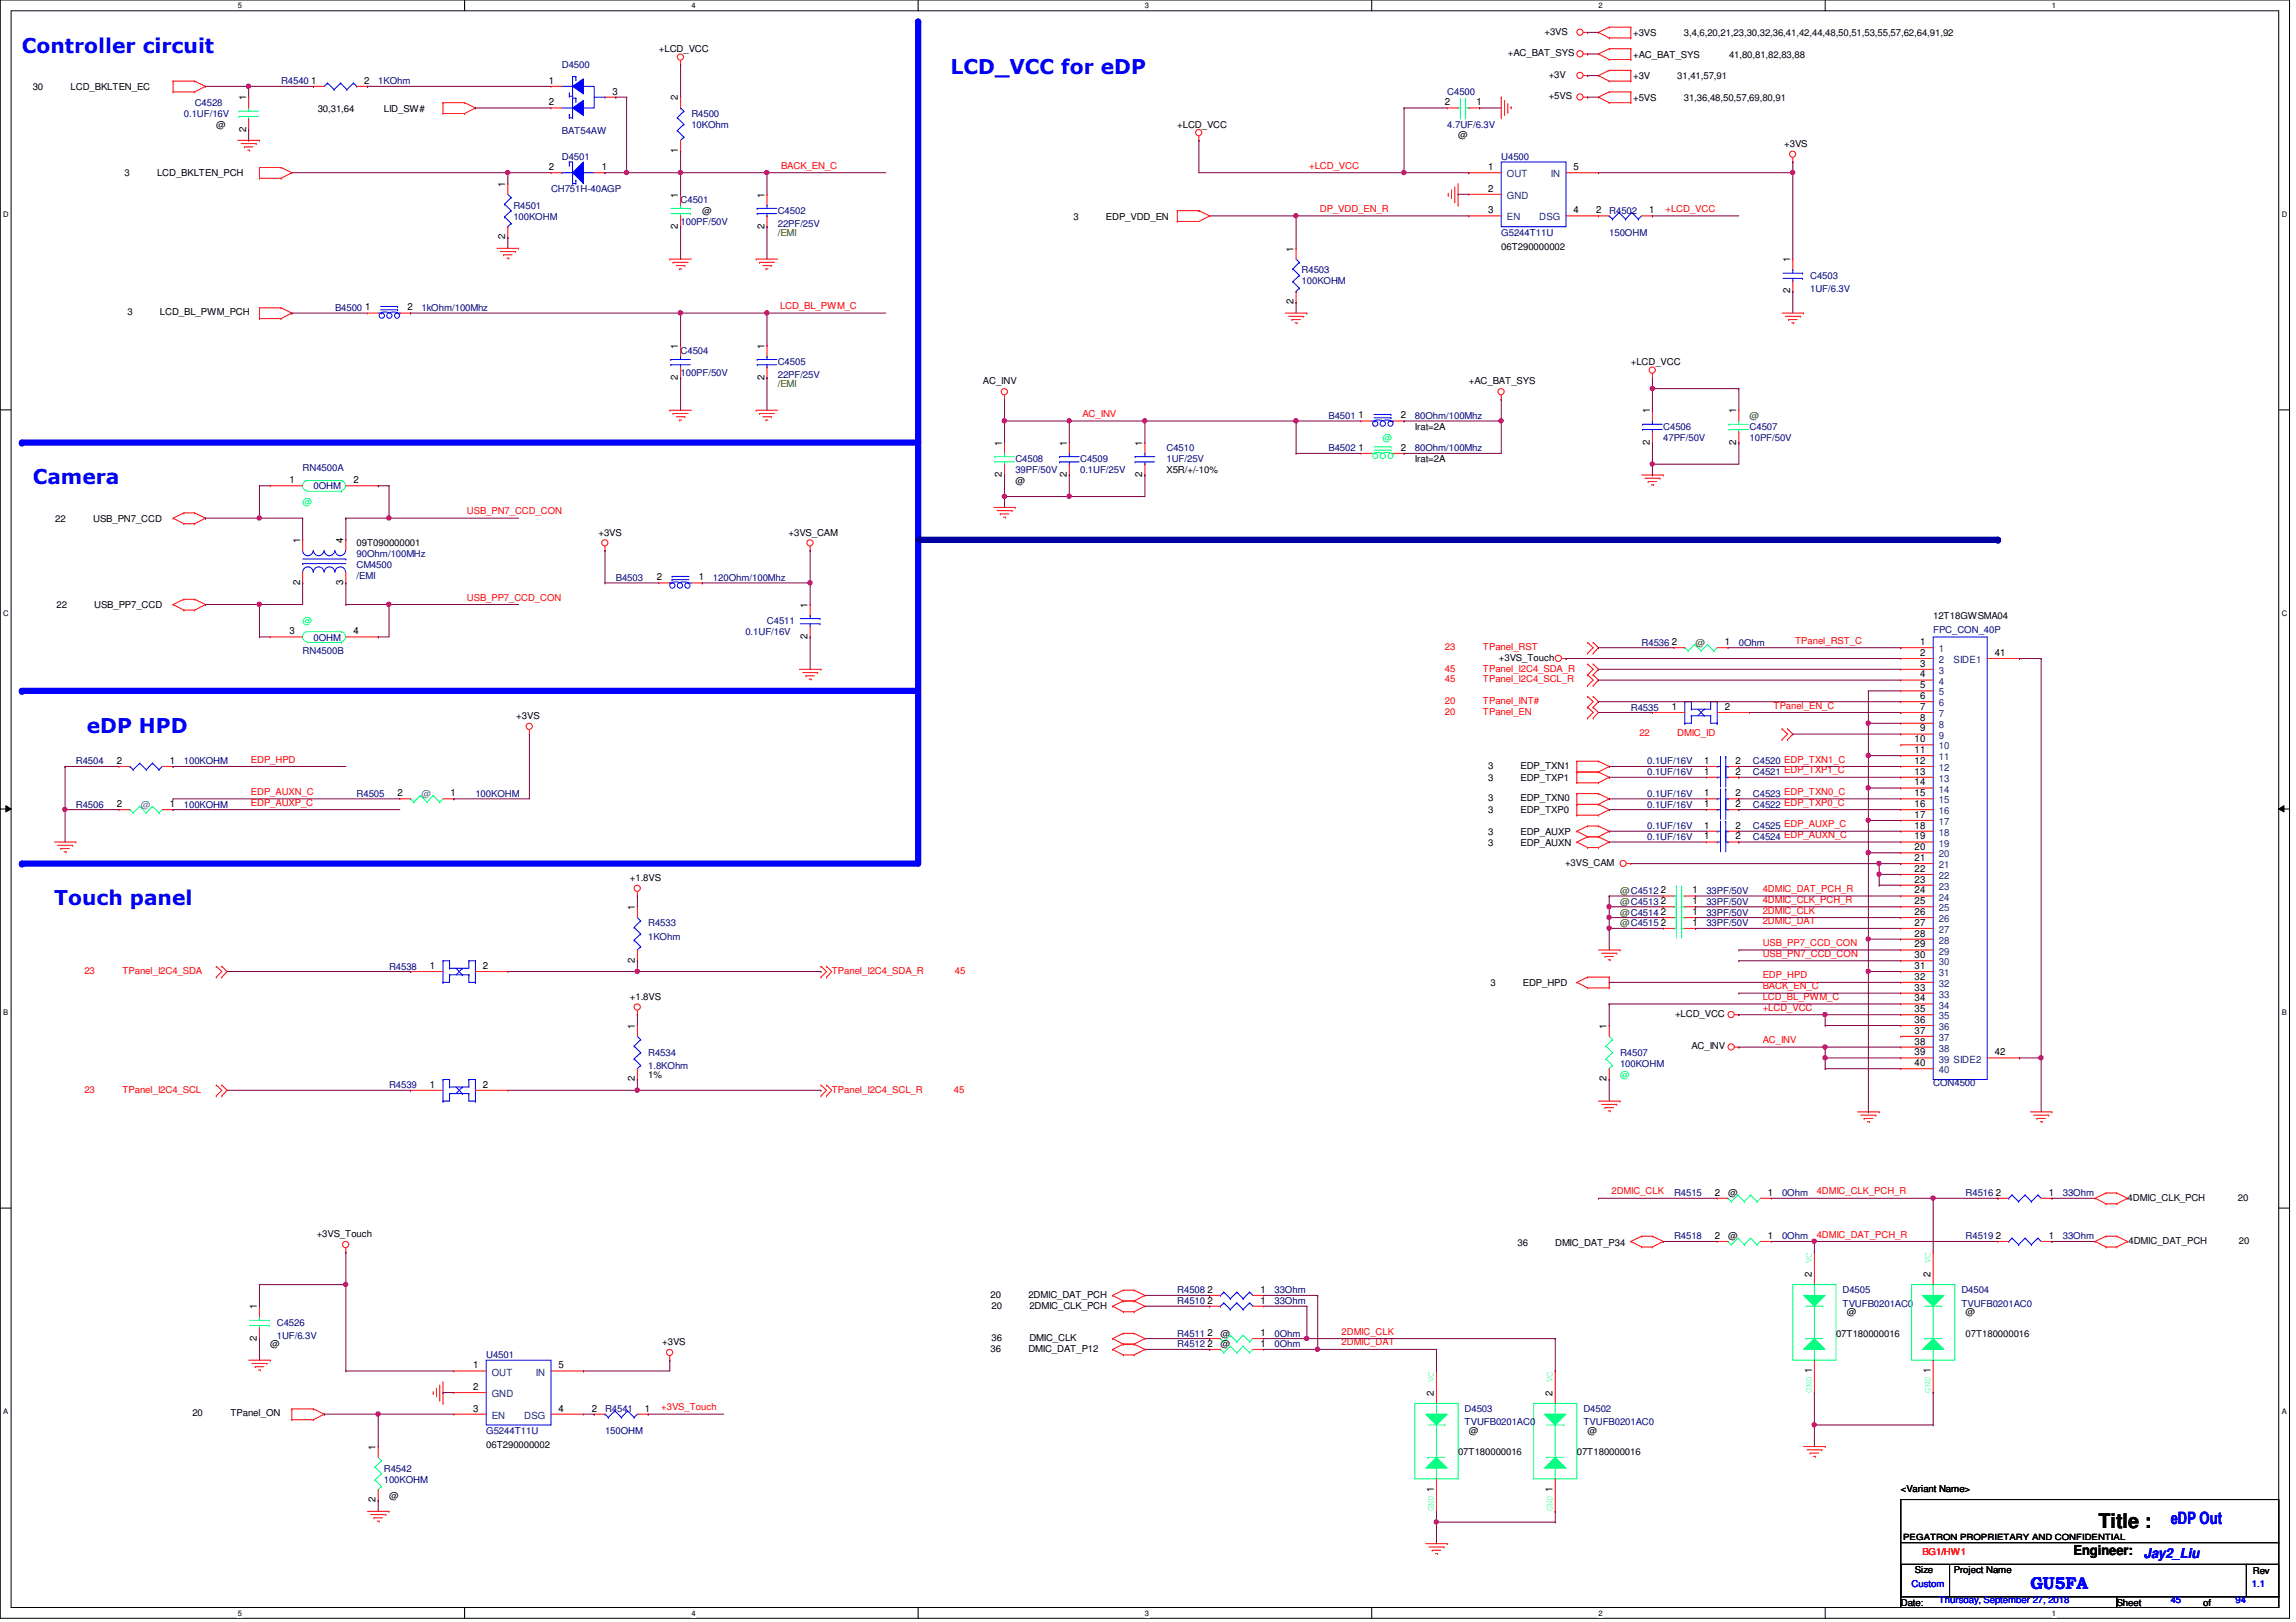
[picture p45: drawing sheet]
<svg xmlns="http://www.w3.org/2000/svg" width="297mm" height="210mm" viewBox="0 0 297 210" stroke-linecap="round" stroke-linejoin="round" font-family="sans-serif">
<defs><g id="words">
<g font-size="2.6" fill="#00f">
<text x="2.8" y="6.8">Controller circuit</text>
<text x="123" y="9.6">LCD_VCC for eDP</text>
<text x="4.2" y="62.7">Camera</text>
<text x="11.2" y="94.8">eDP HPD</text>
<text x="7" y="117.2">Touch panel</text>
</g>
<text font-size="2.6" x="271.5" y="197.7">Title :</text>
<g font-size="2.2" fill="#00f">
<text x="280.8" y="197.3">eDP Out</text>
<text x="262.7" y="205.6">GU5FA</text>
</g>
<text font-size="1.8" x="268.3" y="201.3">Engineer:</text>
<text font-size="1.8" fill="#00f" x="277.4" y="201.7">Jay2_Liu</text>
<g font-size="1.3">
<text x="40.3" y="10.8">1</text>
<text x="47.1" y="10.8">2</text>
<text x="71" y="10.8">1</text>
<text x="31.8" y="17" transform="rotate(-90 31.8 17)">2</text>
<text x="31.8" y="13" transform="rotate(-90 31.8 13)">1</text>
<text x="71" y="13.6">2</text>
<text x="79.2" y="12.2">3</text>
<text x="87.7" y="13" transform="rotate(-90 87.7 13)">2</text>
<text x="186.9" y="13.6">2</text>
<text x="191" y="13.6">1</text>
<text x="71" y="22">2</text>
<text x="77.8" y="22">1</text>
<text x="87.7" y="19.8" transform="rotate(-90 87.7 19.8)">1</text>
<text x="192.5" y="22">1</text>
<text x="203.6" y="22">5</text>
<text x="65.4" y="24.2" transform="rotate(-90 65.4 24.2)">1</text>
<text x="87.7" y="29.6" transform="rotate(-90 87.7 29.6)">2</text>
<text x="87.7" y="25.6" transform="rotate(-90 87.7 25.6)">1</text>
<text x="98.9" y="29.6" transform="rotate(-90 98.9 29.6)">2</text>
<text x="98.9" y="25.6" transform="rotate(-90 98.9 25.6)">1</text>
<text x="192.5" y="24.8">2</text>
<text x="192.5" y="27.6">3</text>
<text x="203.6" y="27.6">4</text>
<text x="206.5" y="27.6">2</text>
<text x="213.4" y="27.6">1</text>
<text x="65.4" y="31" transform="rotate(-90 65.4 31)">2</text>
<text x="167.3" y="32.6" transform="rotate(-90 167.3 32.6)">1</text>
<text x="231.6" y="34" transform="rotate(-90 231.6 34)">1</text>
<text x="47.2" y="40.2">1</text>
<text x="52.7" y="40.2">2</text>
<text x="167.3" y="39.4" transform="rotate(-90 167.3 39.4)">2</text>
<text x="231.6" y="38" transform="rotate(-90 231.6 38)">2</text>
<text x="87.7" y="45.1" transform="rotate(-90 87.7 45.1)">1</text>
<text x="98.9" y="45.1" transform="rotate(-90 98.9 45.1)">1</text>
<text x="87.7" y="49.1" transform="rotate(-90 87.7 49.1)">2</text>
<text x="98.9" y="49.1" transform="rotate(-90 98.9 49.1)">2</text>
<text x="213.4" y="53.5" transform="rotate(-90 213.4 53.5)">1</text>
<text x="224.6" y="53.5" transform="rotate(-90 224.6 53.5)">1</text>
<text x="129.6" y="57.7" transform="rotate(-90 129.6 57.7)">1</text>
<text x="138" y="57.7" transform="rotate(-90 138 57.7)">1</text>
<text x="147.8" y="57.7" transform="rotate(-90 147.8 57.7)">1</text>
<text x="175.8" y="54.1">1</text>
<text x="175.8" y="58.3">1</text>
<text x="181.2" y="54.1">2</text>
<text x="181.2" y="58.3">2</text>
<text x="213.4" y="57.5" transform="rotate(-90 213.4 57.5)">2</text>
<text x="224.6" y="57.5" transform="rotate(-90 224.6 57.5)">2</text>
<text x="37.5" y="62.5">1</text>
<text x="45.7" y="62.5">2</text>
<text x="129.6" y="61.7" transform="rotate(-90 129.6 61.7)">2</text>
<text x="138" y="61.7" transform="rotate(-90 138 61.7)">2</text>
<text x="147.8" y="61.7" transform="rotate(-90 147.8 61.7)">2</text>
<text x="38.8" y="70.3" transform="rotate(-90 38.8 70.3)">1</text>
<text x="44.4" y="70.3" transform="rotate(-90 44.4 70.3)">4</text>
<text x="38.8" y="75.7" transform="rotate(-90 38.8 75.7)">2</text>
<text x="44.4" y="75.7" transform="rotate(-90 44.4 75.7)">3</text>
<text x="85" y="75.1">2</text>
<text x="90.4" y="75.1">1</text>
<text x="37.5" y="82.1">3</text>
<text x="45.7" y="82.1">4</text>
<text x="104.5" y="82.7" transform="rotate(-90 104.5 82.7)">2</text>
<text x="104.5" y="78.7" transform="rotate(-90 104.5 78.7)">1</text>
<text x="216.3" y="83.5">2</text>
<text x="223.1" y="83.5">1</text>
<text x="248.4" y="83.5">1</text>
<text x="248.4" y="89.1">5</text>
<text x="248.4" y="87.7">4</text>
<text x="248.4" y="86.3">3</text>
<text x="248.4" y="84.9">2</text>
<text x="258.1" y="84.9">41</text>
<text x="216.3" y="91.9">1</text>
<text x="223.1" y="91.9">2</text>
<text x="248.4" y="94.7">9</text>
<text x="248.4" y="93.3">8</text>
<text x="248.4" y="91.9">7</text>
<text x="248.4" y="90.5">6</text>
<text x="15.1" y="98.8">2</text>
<text x="22" y="98.8">1</text>
<text x="220.5" y="98.8">1</text>
<text x="220.5" y="100.2">1</text>
<text x="224.5" y="98.8">2</text>
<text x="224.5" y="100.2">2</text>
<text x="247.7" y="101.6">14</text>
<text x="247.7" y="100.2">13</text>
<text x="247.7" y="98.8">12</text>
<text x="247.7" y="97.5">11</text>
<text x="247.7" y="96.1">10</text>
<text x="15.1" y="104.4">2</text>
<text x="22" y="104.4">1</text>
<text x="51.4" y="103">2</text>
<text x="58.3" y="103">1</text>
<text x="220.5" y="103">1</text>
<text x="220.5" y="107.2">1</text>
<text x="220.5" y="104.4">1</text>
<text x="224.5" y="103">2</text>
<text x="224.5" y="107.2">2</text>
<text x="224.5" y="104.4">2</text>
<text x="247.7" y="107.2">18</text>
<text x="247.7" y="105.8">17</text>
<text x="247.7" y="104.4">16</text>
<text x="247.7" y="103">15</text>
<text x="220.5" y="108.6">1</text>
<text x="224.5" y="108.6">2</text>
<text x="247.7" y="112.8">22</text>
<text x="247.7" y="111.4">21</text>
<text x="247.7" y="110">20</text>
<text x="247.7" y="108.6">19</text>
<text x="82.1" y="117.8" transform="rotate(-90 82.1 117.8)">1</text>
<text x="214.9" y="117">2</text>
<text x="214.9" y="118.4">2</text>
<text x="214.9" y="119.8">2</text>
<text x="214.9" y="115.6">2</text>
<text x="218.9" y="117">1</text>
<text x="218.9" y="118.4">1</text>
<text x="218.9" y="119.8">1</text>
<text x="218.9" y="115.6">1</text>
<text x="247.7" y="119.8">27</text>
<text x="247.7" y="118.4">26</text>
<text x="247.7" y="117">25</text>
<text x="247.7" y="115.6">24</text>
<text x="247.7" y="114.2">23</text>
<text x="55.6" y="125.4">1</text>
<text x="62.5" y="125.4">2</text>
<text x="82.1" y="124.6" transform="rotate(-90 82.1 124.6)">2</text>
<text x="247.7" y="125.4">31</text>
<text x="247.7" y="124">30</text>
<text x="247.7" y="122.6">29</text>
<text x="247.7" y="121.2">28</text>
<text x="247.7" y="131">35</text>
<text x="247.7" y="129.6">34</text>
<text x="247.7" y="128.2">33</text>
<text x="247.7" y="126.8">32</text>
<text x="82.1" y="133.1" transform="rotate(-90 82.1 133.1)">1</text>
<text x="207.9" y="133.1" transform="rotate(-90 207.9 133.1)">1</text>
<text x="247.7" y="138">40</text>
<text x="247.7" y="136.6">39</text>
<text x="247.7" y="135.2">38</text>
<text x="247.7" y="133.8">37</text>
<text x="247.7" y="132.4">36</text>
<text x="258.1" y="136.6">42</text>
<text x="55.6" y="140.8">1</text>
<text x="62.5" y="140.8">2</text>
<text x="82.1" y="140" transform="rotate(-90 82.1 140)">2</text>
<text x="207.9" y="140" transform="rotate(-90 207.9 140)">2</text>
<text x="221.9" y="154.7">2</text>
<text x="228.7" y="154.7">1</text>
<text x="258.2" y="154.7">2</text>
<text x="265" y="154.7">1</text>
<text x="221.9" y="160.3">2</text>
<text x="228.7" y="160.3">1</text>
<text x="258.2" y="160.3">2</text>
<text x="265" y="160.3">1</text>
<text x="156.2" y="167.3">2</text>
<text x="163.1" y="167.3">1</text>
<text x="234.4" y="165.3" transform="rotate(-90 234.4 165.3)">2</text>
<text x="249.8" y="165.3" transform="rotate(-90 249.8 165.3)">2</text>
<text x="33.2" y="173.5" transform="rotate(-90 33.2 173.5)">2</text>
<text x="33.2" y="169.5" transform="rotate(-90 33.2 169.5)">1</text>
<text x="156.2" y="172.9">2</text>
<text x="156.2" y="168.7">2</text>
<text x="163.1" y="172.9">1</text>
<text x="163.1" y="168.7">1</text>
<text x="61.2" y="177.1">1</text>
<text x="61.2" y="179.9">2</text>
<text x="72.3" y="177.1">5</text>
<text x="156.2" y="174.3">2</text>
<text x="163.1" y="174.3">1</text>
<text x="61.2" y="182.7">3</text>
<text x="72.3" y="182.7">4</text>
<text x="76.6" y="182.7">2</text>
<text x="83.4" y="182.7">1</text>
<text x="185.5" y="180.6" transform="rotate(-90 185.5 180.6)">2</text>
<text x="200.9" y="180.6" transform="rotate(-90 200.9 180.6)">2</text>
<text x="48.6" y="187.6" transform="rotate(-90 48.6 187.6)">1</text>
<text x="48.6" y="194.4" transform="rotate(-90 48.6 194.4)">2</text>
</g>
<g font-size="1.3" fill="#004080">
<text x="194.9" y="22.9">OUT</text>
<text x="200.7" y="22.9">IN</text>
<text x="194.9" y="25.7">GND</text>
<text x="194.9" y="28.5">EN</text>
<text x="199.1" y="28.5">DSG</text>
<text x="250.8" y="88.6">4</text>
<text x="250.8" y="87.2">3</text>
<text x="250.8" y="85.8">2</text>
<text x="250.8" y="84.4">1</text>
<text x="252.7" y="85.8">SIDE1</text>
<text x="250.8" y="95.6">9</text>
<text x="250.8" y="94.2">8</text>
<text x="250.8" y="92.8">7</text>
<text x="250.8" y="91.4">6</text>
<text x="250.8" y="90">5</text>
<text x="250.8" y="101.2">13</text>
<text x="250.8" y="99.8">12</text>
<text x="250.8" y="98.4">11</text>
<text x="250.8" y="97">10</text>
<text x="250.8" y="106.8">17</text>
<text x="250.8" y="105.4">16</text>
<text x="250.8" y="104">15</text>
<text x="250.8" y="102.6">14</text>
<text x="250.8" y="113.7">22</text>
<text x="250.8" y="112.4">21</text>
<text x="250.8" y="111">20</text>
<text x="250.8" y="109.6">19</text>
<text x="250.8" y="108.2">18</text>
<text x="250.8" y="119.3">26</text>
<text x="250.8" y="117.9">25</text>
<text x="250.8" y="116.5">24</text>
<text x="250.8" y="115.1">23</text>
<text x="250.8" y="124.9">30</text>
<text x="250.8" y="123.5">29</text>
<text x="250.8" y="122.1">28</text>
<text x="250.8" y="120.7">27</text>
<text x="250.8" y="131.9">35</text>
<text x="250.8" y="130.5">34</text>
<text x="250.8" y="129.1">33</text>
<text x="250.8" y="127.7">32</text>
<text x="250.8" y="126.3">31</text>
<text x="250.8" y="137.5">39 SIDE2</text>
<text x="250.8" y="136.1">38</text>
<text x="250.8" y="134.7">37</text>
<text x="250.8" y="133.3">36</text>
<text x="250.8" y="138.9">40</text>
<text x="63.6" y="178">OUT</text>
<text x="69.3" y="178">IN</text>
<text x="63.6" y="180.8">GND</text>
<text x="63.6" y="183.6">EN</text>
<text x="67.8" y="183.6">DSG</text>
</g>
<g font-size="1.2">
<text x="199.8" y="4.5">+3VS</text>
<text x="211.3" y="4.7">+3VS</text>
<text x="217.8" y="4.7">3,4,6,20,21,23,30,32,36,41,42,44,48,50,51,53,55,57,62,64,91,92</text>
<text x="4.2" y="11.6">30</text>
<text x="9.1" y="11.6">LCD_BKLTEN_EC</text>
<text x="85.3" y="6.7">+LCD_VCC</text>
<text x="195.1" y="7.3">+AC_BAT_SYS</text>
<text x="200.4" y="10.1">+3V</text>
<text x="211.3" y="7.5">+AC_BAT_SYS</text>
<text x="211.3" y="10.2">+3V</text>
<text x="217" y="10.2">31,41,57,91</text>
<text x="223.7" y="7.5">41,80,81,82,83,88</text>
<text x="28" y="16.5">@</text>
<text x="41.1" y="14.4">30,31,64</text>
<text x="49.7" y="14.4">LID_SW#</text>
<text x="152.3" y="16.5">+LCD_VCC</text>
<text x="188.6" y="17.9">@</text>
<text x="200.4" y="12.9">+5VS</text>
<text x="211.3" y="13">+5VS</text>
<text x="217.8" y="13">31,36,48,50,57,69,80,91</text>
<text x="16.1" y="22.8">3</text>
<text x="20.3" y="22.8">LCD_BKLTEN_PCH</text>
<text x="230.8" y="19">+3VS</text>
<text x="90.8" y="27.7">@</text>
<text x="138.9" y="28.4">3</text>
<text x="143.1" y="28.4">EDP_VDD_EN</text>
<text x="194.2" y="32.3">06T290000002</text>
<text x="16.5" y="40.8">3</text>
<text x="20.7" y="40.8">LCD_BL_PWM_PCH</text>
<text x="211" y="47.2">+LCD_VCC</text>
<text x="127.2" y="49.7">AC_INV</text>
<text x="190" y="49.7">+AC_BAT_SYS</text>
<text x="183" y="55.6">Irat=2A</text>
<text x="183" y="59.8">Irat=2A</text>
<text x="131.4" y="62.6">@</text>
<text x="150.9" y="61.2">X5R/+/-10%</text>
<text x="7.2" y="67.5">22</text>
<text x="12.1" y="67.5">USB_PN7_CCD</text>
<text x="46.1" y="70.7">09T090000001</text>
<text x="77.4" y="69.3">+3VS</text>
<text x="102" y="69.3">+3VS_CAM</text>
<text x="7.3" y="78.7">22</text>
<text x="12.2" y="78.7">USB_PP7_CCD</text>
<text x="250.1" y="80.1">12T18GWSMA04</text>
<text x="193.9" y="85.5">+3VS_Touch</text>
<text x="66.8" y="93">+3VS</text>
<text x="192.5" y="99.5">3</text>
<text x="192.5" y="101">3</text>
<text x="196.7" y="99.5">EDP_TXN1</text>
<text x="196.7" y="101">EDP_TXP1</text>
<text x="192.5" y="103.7">3</text>
<text x="192.5" y="105.2">3</text>
<text x="196.7" y="103.7">EDP_TXN0</text>
<text x="196.7" y="105.2">EDP_TXP0</text>
<text x="192.5" y="109.4">3</text>
<text x="192.5" y="108">3</text>
<text x="196.7" y="109.4">EDP_AUXN</text>
<text x="196.7" y="108">EDP_AUXP</text>
<text x="202.5" y="112.1">+3VS_CAM</text>
<text x="81.5" y="114">+1.8VS</text>
<text x="81.5" y="129.4">+1.8VS</text>
<text x="192.8" y="127.6">3</text>
<text x="197" y="127.6">EDP_HPD</text>
<text x="216.7" y="131.6">+LCD_VCC</text>
<text x="218.8" y="135.8">AC_INV</text>
<text x="83.9" y="139.4">1%</text>
<text x="223.6" y="154.8">@</text>
<text x="275.2" y="155.4">4DMIC_CLK_PCH</text>
<text x="289.5" y="155.4">20</text>
<text x="41" y="160.1">+3VS_Touch</text>
<text x="196.3" y="161.2">36</text>
<text x="201.2" y="161.2">DMIC_DAT_P34</text>
<text x="223.6" y="160.4">@</text>
<text x="275.4" y="161">4DMIC_DAT_PCH</text>
<text x="289.6" y="161">20</text>
<text x="128.1" y="167.9">20</text>
<text x="133.1" y="167.9">2DMIC_DAT_PCH</text>
<text x="128.3" y="169.3">20</text>
<text x="128.3" y="173.5">36</text>
<text x="133.2" y="169.3">2DMIC_CLK_PCH</text>
<text x="133.2" y="173.5">DMIC_CLK</text>
<text x="157.9" y="173">@</text>
<text x="237.5" y="173">07T180000016</text>
<text x="238.9" y="170.2">@</text>
<text x="254.3" y="173">07T180000016</text>
<text x="254.3" y="170.2">@</text>
<text x="35" y="174.4">@</text>
<text x="85.7" y="174.1">+3VS</text>
<text x="128.1" y="174.9">36</text>
<text x="133.1" y="174.9">DMIC_DAT_P12</text>
<text x="157.9" y="174.4">@</text>
<text x="24.9" y="183.3">20</text>
<text x="29.8" y="183.3">TPanel_ON</text>
<text x="190" y="185.5">@</text>
<text x="205.4" y="185.5">@</text>
<text x="62.9" y="187.4">06T290000002</text>
<text x="188.6" y="188.3">07T180000016</text>
<text x="204" y="188.3">07T180000016</text>
<text x="50.3" y="193.9">@</text>
<text x="245.9" y="193.1">&lt;Variant Name&gt;</text>
<text x="247.7" y="203.6">Size</text>
<text x="252.8" y="203.6">Project Name</text>
<text x="291.5" y="203.7">Rev</text>
<text x="245.9" y="207.8">Date:</text>
<text x="273.9" y="207.8">Sheet</text>
<text x="285" y="207.8">of</text>
</g>
<g font-size="1.2" fill="#000080">
<text x="36.4" y="10.9">R4540</text>
<text x="48.9" y="10.9">1KOhm</text>
<text x="72.7" y="8.8">D4500</text>
<text x="23.8" y="15.1">0.1UF/16V</text>
<text x="25.2" y="13.7">C4528</text>
<text x="72.7" y="17.4">BAT54AW</text>
<text x="89.4" y="15.1">R4500</text>
<text x="89.4" y="16.5">10KOhm</text>
<text x="187.2" y="12.3">C4500</text>
<text x="187.2" y="16.5">4.7UF/6.3V</text>
<text x="72.7" y="20.7">D4501</text>
<text x="194.2" y="20.7">U4500</text>
<text x="66.4" y="27">R4501</text>
<text x="66.4" y="28.4">100KOHM</text>
<text x="71.3" y="24.9">CH751H-40AGP</text>
<text x="88" y="26.3">C4501</text>
<text x="88" y="29.1">100PF/50V</text>
<text x="100.6" y="27.7">C4502</text>
<text x="100.6" y="29.4">22PF/25V</text>
<text x="208.2" y="27.7">R4502</text>
<text x="168.4" y="35.4">R4503</text>
<text x="194.2" y="30.5">G5244T11U</text>
<text x="208.2" y="30.5">150OHM</text>
<text x="43.3" y="40.3">B4500</text>
<text x="54.5" y="40.3">1kOhm/100Mhz</text>
<text x="168.4" y="36.8">100KOHM</text>
<text x="234.2" y="36.1">C4503</text>
<text x="234.2" y="37.8">1UF/6.3V</text>
<text x="88" y="45.8">C4504</text>
<text x="100.6" y="47.2">C4505</text>
<text x="88" y="48.6">100PF/50V</text>
<text x="100.6" y="48.9">22PF/25V</text>
<text x="131.4" y="59.8">C4508</text>
<text x="139.7" y="59.8">C4509</text>
<text x="150.9" y="58.4">C4510</text>
<text x="150.9" y="59.8">1UF/25V</text>
<text x="171.9" y="54.2">B4501</text>
<text x="171.9" y="58.4">B4502</text>
<text x="183" y="54.2">80Ohm/100Mhz</text>
<text x="183" y="58.4">80Ohm/100Mhz</text>
<text x="215.2" y="55.6">C4506</text>
<text x="215.2" y="57">47PF/50V</text>
<text x="226.4" y="55.6">C4507</text>
<text x="226.4" y="57">10PF/50V</text>
<text x="39.2" y="60.9">RN4500A</text>
<text x="40.6" y="63.3">0OHM</text>
<text x="131.4" y="61.2">39PF/50V</text>
<text x="139.7" y="61.2">0.1UF/25V</text>
<text x="46.1" y="73.5">CM4500</text>
<text x="46.1" y="72.1">90Ohm/100MHz</text>
<text x="46.1" y="74.9">/EMI</text>
<text x="79.7" y="75.2">B4503</text>
<text x="92.2" y="75.2">120Ohm/100Mhz</text>
<text x="40.6" y="82.9">0OHM</text>
<text x="96.4" y="82.2">0.1UF/16V</text>
<text x="99.2" y="80.8">C4511</text>
<text x="212.4" y="83.6">R4536</text>
<text x="225" y="83.6">0Ohm</text>
<text x="250.1" y="81.9">FPC_CON_40P</text>
<text x="39.2" y="84.7">RN4500B</text>
<text x="211" y="91.9">R4535</text>
<text x="9.8" y="98.9">R4504</text>
<text x="23.8" y="98.9">100KOHM</text>
<text x="213.1" y="98.9">0.1UF/16V</text>
<text x="213.1" y="100.3">0.1UF/16V</text>
<text x="226.8" y="98.9">C4520 EDP_TXN1_C</text>
<text x="226.8" y="100.3">C4521 EDP_TXP1_C</text>
<text x="9.8" y="104.5">R4506</text>
<text x="23.8" y="104.5">100KOHM</text>
<text x="46.1" y="103.1">R4505</text>
<text x="61.5" y="103.1">100KOHM</text>
<text x="213.1" y="103.1">0.1UF/16V</text>
<text x="213.1" y="107.3">0.1UF/16V</text>
<text x="213.1" y="104.5">0.1UF/16V</text>
<text x="226.8" y="103.1">C4523 EDP_TXN0_C</text>
<text x="226.8" y="107.3">C4525 EDP_AUXP_C</text>
<text x="226.8" y="104.5">C4522 EDP_TXP0_C</text>
<text x="213.1" y="108.7">0.1UF/16V</text>
<text x="226.8" y="108.7">C4524 EDP_AUXN_C</text>
<text x="83.9" y="119.9">R4533</text>
<text x="220.8" y="117.1">33PF/50V</text>
<text x="220.8" y="118.5">33PF/50V</text>
<text x="220.8" y="119.9">33PF/50V</text>
<text x="220.8" y="115.7">33PF/50V</text>
<text x="50.3" y="125.5">R4538</text>
<text x="83.9" y="121.6">1KOhm</text>
<text x="83.9" y="136.7">R4534</text>
<text x="209.6" y="136.7">R4507</text>
<text x="50.3" y="140.8">R4539</text>
<text x="83.9" y="138.3">1.8KOhm</text>
<text x="209.6" y="138">100KOHM</text>
<text x="250.1" y="140.5">CON4500</text>
<text x="216.6" y="154.8">R4515</text>
<text x="230.5" y="154.8">0Ohm</text>
<text x="254.3" y="154.8">R4516</text>
<text x="266.9" y="154.8">33Ohm</text>
<text x="216.6" y="160.4">R4518</text>
<text x="230.5" y="160.4">0Ohm</text>
<text x="254.3" y="160.4">R4519</text>
<text x="266.9" y="160.4">33Ohm</text>
<text x="152.3" y="167.4">R4508</text>
<text x="164.9" y="167.4">33Ohm</text>
<text x="238.4" y="167.4">D4505</text>
<text x="253.7" y="167.4">D4504</text>
<text x="35.8" y="171.6">C4526</text>
<text x="35.8" y="173.3">1UF/6.3V</text>
<text x="152.3" y="173">R4511</text>
<text x="152.3" y="168.8">R4510</text>
<text x="164.9" y="173">0Ohm</text>
<text x="164.9" y="168.8">33Ohm</text>
<text x="238.4" y="169.1">TVUFB0201AC0</text>
<text x="253.7" y="169.1">TVUFB0201AC0</text>
<text x="62.9" y="175.8">U4501</text>
<text x="152.3" y="174.4">R4512</text>
<text x="164.9" y="174.4">0Ohm</text>
<text x="62.9" y="185.5">G5244T11U</text>
<text x="78.3" y="182.8">R4541</text>
<text x="78.3" y="185.5">150OHM</text>
<text x="189.5" y="182.8">D4503</text>
<text x="189.5" y="184.4">TVUFB0201AC0</text>
<text x="204.8" y="182.8">D4502</text>
<text x="204.8" y="184.4">TVUFB0201AC0</text>
<text x="49.7" y="190.5">R4542</text>
<text x="49.7" y="191.9">100KOHM</text>
</g>
<g font-size="1.2" fill="#f00">
<text x="101" y="21.8">BACK_EN_C</text>
<text x="169.4" y="21.8">+LCD_VCC</text>
<text x="170.8" y="27.4">DP_VDD_EN_R</text>
<text x="215.5" y="27.4">+LCD_VCC</text>
<text x="100.9" y="40">LCD_BL_PWM_C</text>
<text x="140" y="54">AC_INV</text>
<text x="60.4" y="66.5">USB_PN7_CCD_CON</text>
<text x="60.4" y="77.7">USB_PP7_CCD_CON</text>
<text x="232.2" y="83.3">TPanel_RST_C</text>
<text x="186.9" y="86.9">45</text>
<text x="186.9" y="88.3">45</text>
<text x="186.9" y="84.1">23</text>
<text x="191.9" y="86.9">TPanel_I2C4_SDA_R</text>
<text x="191.9" y="88.3">TPanel_I2C4_SCL_R</text>
<text x="191.9" y="84.1">TPanel_RST</text>
<text x="186.9" y="91.1">20</text>
<text x="186.9" y="92.5">20</text>
<text x="191.9" y="91.1">TPanel_INT#</text>
<text x="191.9" y="92.5">TPanel_EN</text>
<text x="212.1" y="95.3">22</text>
<text x="217" y="95.3">DMIC_ID</text>
<text x="229.4" y="91.7">TPanel_EN_C</text>
<text x="32.5" y="98.7">EDP_HPD</text>
<text x="32.5" y="104.3">EDP_AUXP_C</text>
<text x="32.5" y="102.9">EDP_AUXN_C</text>
<text x="228" y="116.8">4DMIC_CLK_PCH_R</text>
<text x="228" y="115.4">4DMIC_DAT_PCH_R</text>
<text x="228" y="119.6">2DMIC_DAT</text>
<text x="228" y="118.2">2DMIC_CLK</text>
<text x="228" y="123.8">USB_PN7_CCD_CON</text>
<text x="228" y="122.4">USB_PP7_CCD_CON</text>
<text x="10.9" y="126">23</text>
<text x="15.8" y="126">TPanel_I2C4_SDA</text>
<text x="107.6" y="126">TPanel_I2C4_SDA_R</text>
<text x="123.5" y="126">45</text>
<text x="228" y="130.8">+LCD_VCC</text>
<text x="228" y="129.4">LCD_BL_PWM_C</text>
<text x="228" y="126.6">EDP_HPD</text>
<text x="228" y="128">BACK_EN_C</text>
<text x="228" y="135">AC_INV</text>
<text x="10.9" y="141.4">23</text>
<text x="15.8" y="141.4">TPanel_I2C4_SCL</text>
<text x="107.6" y="141.4">TPanel_I2C4_SCL_R</text>
<text x="123.4" y="141.4">45</text>
<text x="208.5" y="154.6">2DMIC_CLK</text>
<text x="235" y="154.6">4DMIC_CLK_PCH_R</text>
<text x="235" y="160.1">4DMIC_DAT_PCH_R</text>
<text x="173.6" y="172.7">2DMIC_CLK</text>
<text x="173.6" y="174.1">2DMIC_DAT</text>
<text x="85.6" y="182.5">+3VS_Touch</text>
<text x="248.7" y="201.2">BG1/HW1</text>
</g>
<g font-size="1.2" fill="#008000">
<text x="100.6" y="30.5">/EMI</text>
<text x="100.6" y="50">/EMI</text>
<text x="226.4" y="54.2">@</text>
<text x="219.4" y="83.6">@</text>
<text x="209.6" y="117.1">@C4513</text>
<text x="209.6" y="118.5">@C4514</text>
<text x="209.6" y="119.9">@C4515</text>
<text x="209.6" y="115.7">@C4512</text>
</g>
<g font-size="1.2" fill="#0f0">
<text x="178.9" y="57">@</text>
<text x="39.2" y="65.4">@</text>
<text x="39.2" y="80.8">@</text>
<text x="209.6" y="139.4">@</text>
</g>
<g font-size="1.2" fill="#408080">
<text x="18.2" y="104.5">@</text>
<text x="54.5" y="103.1">@</text>
</g>
<g font-size="1.2" fill="#00ff80">
<text x="234.4" y="163.4" transform="rotate(-90 234.4 163.4)">VC</text>
<text x="249.8" y="163.4" transform="rotate(-90 249.8 163.4)">VC</text>
<text x="185.5" y="178.8" transform="rotate(-90 185.5 178.8)">VC</text>
<text x="200.9" y="178.8" transform="rotate(-90 200.9 178.8)">VC</text>
<text x="234.4" y="180.2" transform="rotate(-90 234.4 180.2)">GND 1</text>
<text x="249.8" y="180.2" transform="rotate(-90 249.8 180.2)">GND 1</text>
<text x="185.5" y="195.6" transform="rotate(-90 185.5 195.6)">GND 1</text>
<text x="200.9" y="195.6" transform="rotate(-90 200.9 195.6)">GND 1</text>
</g>
<g font-size="1.2" fill="#00f">
<text x="247.3" y="205.4">Custom</text>
<text x="250.8" y="207.5">Thursday, September 27, 2018</text>
<text x="280.8" y="207.5">45</text>
<text x="289.2" y="207.5">94</text>
<text x="291.3" y="205.4">1.1</text>
</g>
<text font-size="1.1" x="246.2" y="199.3">PEGATRON PROPRIETARY AND CONFIDENTIAL</text>
<g font-size="1">
<text x="30.8" y="1.1">5</text>
<text x="89.4" y="1.1">4</text>
<text x="148.1" y="1.1">3</text>
<text x="206.8" y="1.1">2</text>
<text x="265.5" y="1.1">1</text>
<text x=".4" y="28.1">D</text>
<text x="295.2" y="28.1">D</text>
<text x=".4" y="79.8">C</text>
<text x="295.2" y="79.8">C</text>
<text x=".4" y="131.4">B</text>
<text x="295.2" y="131.4">B</text>
<text x=".4" y="183">A</text>
<text x="295.2" y="183">A</text>
<text x="30.8" y="209.1">5</text>
<text x="89.4" y="209.1">4</text>
<text x="148.1" y="209.1">3</text>
<text x="206.8" y="209.1">2</text>
<text x="265.5" y="209.1">1</text>
</g>
</g></defs>
<path d="M0 0h296.2v209.4h-296.2zM1.4 1.4h293.4v206.6h-293.4z" fill="none" stroke="#000" stroke-width=".13"/>
<g fill="#fff">
<path d="M30.8 .2h.5v1.1h-.5z"/>
<path d="M30.8 208.2h.5v1.1h-.5z"/>
</g>
<path d="M60.1 0v1.4M60.1 208v1.4" fill="none" stroke="#000" stroke-width=".13"/>
<g fill="#fff">
<path d="M89.4 .2h.6v1.1h-.6z"/>
<path d="M89.4 208.2h.6v1.1h-.6z"/>
</g>
<path d="M118.8 0v1.4M118.8 208v1.4" fill="none" stroke="#000" stroke-width=".13"/>
<g fill="#fff">
<path d="M148.1 .2h.6v1.1h-.6z"/>
<path d="M148.1 208.2h.6v1.1h-.6z"/>
</g>
<path d="M177.5 0v1.4M177.5 208v1.4" fill="none" stroke="#000" stroke-width=".13"/>
<g fill="#fff">
<path d="M206.8 .2h.5v1.1h-.5z"/>
<path d="M206.8 208.2h.5v1.1h-.5z"/>
</g>
<path d="M236.1 0v1.4M236.1 208v1.4" fill="none" stroke="#000" stroke-width=".13"/>
<g fill="#fff">
<path d="M265.5 .2h.5v1.1h-.5z"/>
<path d="M265.5 208.2h.5v1.1h-.5z"/>
<path d="M.4 27.2h.7v1.1h-.7z"/>
<path d="M295.2 27.2h.7v1.1h-.7z"/>
<path d="M.4 78.9h.7v1.1h-.7z"/>
<path d="M295.2 78.9h.7v1.1h-.7z"/>
</g>
<path d="M0 53h1.4M294.8 53h1.4" fill="none" stroke="#000" stroke-width=".13"/>
<g fill="#fff">
<path d="M.4 130.5h.7v1.1h-.7z"/>
<path d="M295.2 130.5h.6v1.1h-.6z"/>
</g>
<path d="M0 104.7h1.4M.8 104.3l.6 .4-.6 .4zM294.8 104.7l.7-.4v.8zM294.8 104.7h1.4" fill="none" stroke="#000" stroke-width=".13"/>
<path d="M.8 104.3l.6 .4-.6 .4zM294.8 104.7l.7-.4v.8z" fill="#000"/>
<g fill="#fff">
<path d="M.4 182.2h.7v1.1h-.7z"/>
<path d="M295.2 182.2h.6v1.1h-.6z"/>
</g>
<path d="M0 156.3h1.4M294.8 156.3h1.4" fill="none" stroke="#000" stroke-width=".13"/>
<path d="M118.8 2.8v109" fill="none" stroke="#00f" stroke-width=".8"/>
<circle cx="118.8" cy="2.8" r=".4" fill="#00f"/>
<path d="M2.8 89.4h116" fill="none" stroke="#00f" stroke-width=".8"/>
<circle cx="2.8" cy="89.4" r=".4" fill="#00f"/>
<path d="M118.8 69.8h139.7" fill="none" stroke="#0000a0" stroke-width=".8"/>
<circle cx="258.5" cy="69.8" r=".4" fill="#0000a0"/>
<path d="M2.8 57.3h116" fill="none" stroke="#00f" stroke-width=".8"/>
<circle cx="2.8" cy="57.3" r=".4" fill="#00f"/>
<path d="M2.8 111.8h116" fill="none" stroke="#00f" stroke-width=".8"/>
<circle cx="2.8" cy="111.8" r=".4" fill="#00f"/>
<g fill="none" stroke="#f00" stroke-width=".13">
<path d="M22.4 10.5h.1M22.4 11.9h.1M22.4 10.5h2.8M22.4 11.9h2.8M22.4 10.5v1.4M25.2 11.9h.1M25.2 10.5h.1M25.2 10.5l1.4 .7M26.6 11.2h.1M26.6 11.2l-1.4 .7M30.8 18.2h2.8M31.2 18.6h1.9"/>
<path d="M31.6 19h.1M31.6 19h1.1M32 19.4h.3M32.3 19.4h.1M33.1 18.6h.1M33.6 18.2h.1M57.3 13.3h.1M57.3 14.7h.1M57.3 14.7h2.8M57.3 13.3h2.8M57.3 13.3v1.4M60.1 14.7h.1"/>
<path d="M60.1 13.3h.1M60.1 13.3l1.4 .7M61.5 14h.1M61.5 14l-1.4 .7M88 8.4h.1M88 19.6h.1M88 12.6h.1M88 7.8v.6M88 12.6v1.4M88 18.2v1.4M155.1 18.2h.1M155.1 17.6v.6"/>
<path d="M194.2 12.6h.1M194.2 12.6v2.8M194.6 13h.1M194.6 13v1.9M195.1 14.5h.1M195.1 13.4v1.1M195.5 13.8h.1M195.5 13.8v.3M204.8 4.2h.6M204.8 7h.6M204.8 9.8h.6M204.8 12.6h.6"/>
<path d="M205.4 4.2h.1M205.4 7h.1M205.4 9.8h.1M205.4 12.6h.1M206.8 4.2h.1M206.8 7h.1M206.8 9.8h.1M206.8 12.6h.1M206.8 4.2l1.4 .7M206.8 7l1.4 .7M206.8 9.8l1.4 .7M206.8 12.6l1.4 .7"/>
<path d="M208.2 3.5h.1M208.2 4.9h.1M208.2 6.3h.1M208.2 7.7h.1M208.2 9.1h.1M208.2 10.5h.1M208.2 11.9h.1M208.2 13.3h.1M208.2 3.5l-1.4 .7M208.2 3.5h2.8M208.2 4.9h2.8M208.2 6.3l-1.4 .7"/>
<path d="M208.2 6.3h2.8M208.2 7.7h2.8M208.2 9.1l-1.4 .7M208.2 9.1h2.8M208.2 10.5h2.8M208.2 13.3h2.8M208.2 11.9h2.8M208.2 11.9l-1.4 .7M211 3.5h.1M211 4.9h.1M211 6.3h.1M211 7.7h.1"/>
<path d="M211 9.1h.1M211 10.5h.1M211 11.9h.1M211 13.3h.1M211 3.5v1.4M211 6.3v1.4M211 9.1v1.4M211 11.9v1.4M33.6 39.8h.1M33.6 21.7h.1M33.6 23.1h.1M33.6 39.8h2.8"/>
<path d="M33.6 21.7v1.4M33.6 39.8v1.4M33.6 23.1h2.8M33.6 21.7h2.8M36.4 39.8h.1M36.4 23.1h.1M36.4 21.7h.1M36.4 39.8l1.4 .7M36.4 21.7l1.4 .7M37.8 22.4h.1M37.8 22.4l-1.4 .7M64.3 32.1h2.8"/>
<path d="M64.7 32.6h2M65.1 33h.1M65.1 33h1.1M65.6 33.4h.2M65.8 33.4h.1M66.7 32.6h.1M67.1 32.1h.1M86.7 33.5h.1M86.7 33.5h2.7M87.1 34h.1M87.1 34h1.9M87.5 34.4h1.1"/>
<path d="M87.9 34.8h.1M87.9 34.8h.3M88.6 34.4h.1M97.8 33.5h.1M97.8 33.5h2.8M98.3 34h.1M98.3 34h1.9M98.7 34.4h1.1M99.1 34.8h.1M99.1 34.8h.3M99.8 34.4h.1M152.3 28.7h.1"/>
<path d="M152.3 27.3h.1M152.3 27.3h2.8M152.3 27.3v1.4M155.1 27.3h.1M155.1 27.3l1.4 .6M156.5 27.9h.1M156.5 27.9l-1.4 .8h-2.8M187.4 25.3h.1M187.4 25v.3M187.8 24.6h.1M187.8 24.6v1.1M188.2 26.1h.1"/>
<path d="M188.2 24.2v1.9M188.6 26.5h.1M188.6 23.7v2.8M231.9 21h.1M231.9 20.4v.6M33.6 41.2h.1M33.6 41.2h2.8M36.4 41.2h.1M37.8 40.5h.1M37.8 40.5l-1.4 .7M86.7 53.1h.1M86.7 53.1h2.7"/>
<path d="M87.1 53.5h.1M87.1 53.5h1.9M87.5 53.9h1.1M87.9 54.4h.1M87.9 54.4h.3M88 44.7h.1M88 48.9h.1M88 44.7v1.4M88 47.5v1.4M88.6 53.9h.1M97.8 53.1h.1M97.8 53.1h2.8"/>
<path d="M98.3 53.5h.1M98.3 53.5h1.9M98.7 53.9h1.1M99.1 54.4h.1M99.1 54.4h.3M99.8 53.9h.1M130 51.7h.1M130 51.1v.6M138.3 57.3h.1M138.3 57.3v1.4M166.3 40.5h2.8M166.7 40.9h2"/>
<path d="M167.1 41.4h.1M167.1 41.4h1.1M167.6 41.8h.2M167.8 41.8h.1M168.7 40.9h.1M169.1 40.5h.1M194.2 51.7h.1M194.2 51.1v.6M213.8 48.9h.1M213.8 48.3v.6M230.5 40.5h2.8M231 40.9h1.9"/>
<path d="M231.4 41.4h.1M231.4 41.4h1.1M231.8 41.8h.3M232.1 41.8h.1M232.9 40.9h.1M233.3 40.5h.1M22.4 67.1h.1M22.4 78.2h.1M22.4 67.1l1.4 .7M22.4 78.2l1.4 .8M23.8 66.4h.1M23.8 67.8h.1"/>
<path d="M23.8 77.6h.1M23.8 79h.1M23.8 66.4l-1.4 .7M23.8 66.4h1.4M23.8 67.8h1.4M23.8 77.6l-1.4 .6M23.8 77.6h1.4M23.8 79h1.4M25.2 66.4h.1M25.2 67.8h.1M25.2 77.6h.1M25.2 79h.1"/>
<path d="M25.2 66.4l1.4 .7M25.2 77.6l1.4 .6M26.6 67.1h.1M26.6 78.2h.1M26.6 67.1l-1.4 .7M26.6 78.2l-1.4 .8M35 62.9h.1M35 62.9h4.2M44.7 62.9h4.2M48.9 62.9h.1M78.3 71.2h.1M78.3 70.7v.5"/>
<path d="M104.8 71.2h.1M104.8 70.7v.5M128.6 65.7h2.8M129 66.1h1.9M129.4 66.5h.1M129.4 66.5h1.1M129.8 66.9h.3M130.1 66.9h.1M130.9 66.1h.1M131.4 65.7h.1M138.3 61.5h.1M138.3 60.1v1.4"/>
<path d="M212.4 61.5h2.8M212.8 61.9h2M213.2 62.3h.1M213.2 62.3h1.1M213.7 62.7h.2M213.9 62.7h.1M214.8 61.9h.1M215.2 61.5h.1M68.5 95h.1M68.5 94.4v.6M103.4 86.6h2.8M103.8 87h2"/>
<path d="M104.3 87.5h.1M104.3 87.5h1.1M104.7 87.9h.2M104.9 87.9h.1M105.8 87h.1M106.2 86.6h.1M202.1 85.2h.5M202.6 85.2h.1M204 99.9h.1M204 98.5h.1M204 98.5h2.8M204 99.9h2.8"/>
<path d="M204 98.5v2.8M205.4 87.3h.1M205.4 85.9h.1M205.4 88.7h.1M205.4 91.5h.1M205.4 90.1h.1M205.4 84.5h.1M205.4 83.1h.1M205.4 92.9h.1M205.4 85.9l.7 .7-.7 .7M205.4 87.3l.7 .7-.7 .7M205.4 90.1l.7 .7-.7 .7"/>
<path d="M205.4 83.1l.7 .7-.7 .7M205.4 91.5l.7 .7-.7 .7M206.1 85.9h.1M206.1 87.3h.1M206.1 88.7h.1M206.1 90.1h.1M206.1 91.5h.1M206.1 83.1h.1M206.1 84.5h.1M206.1 92.9h.1M206.1 85.9l.7 .7-.7 .7M206.1 87.3l.7 .7-.7 .7"/>
<path d="M206.1 90.1l.7 .7-.7 .7M206.1 83.1l.7 .7-.7 .7M206.1 91.5l.7 .7-.7 .7M206.8 98.5h.1M206.8 99.9h.1M206.8 98.5l1.4 .7M206.8 99.9l1.4 .7M208.2 99.2h.1M208.2 99.2l-1.4 .7M220.8 99.2h.1M220.8 99.2h1.4M223.6 99.2h1.4"/>
<path d="M225 99.2h.1M230.5 95.7h.1M230.5 94.3h.1M230.5 94.3l.8 .7-.8 .7M231.3 94.3h.1M231.3 95.7h.1M231.3 94.3l.6 .7-.6 .7M7 109h2.8M7.4 109.4h2M7.9 109.8h.1M7.9 109.8h1.1M8.3 110.2h.2"/>
<path d="M8.5 110.2h.1M9.4 109.4h.1M9.8 109h.1M51.7 103.4h.1M51.7 103.4h1.4M57.3 103.4h1.4M58.7 103.4h.1M82.5 116h.1M82.5 115.4v.6M204 109h.1M204 107.6h.1M204 101.3h.1"/>
<path d="M204 104.1h.1M204 102.7h.1M204 105.5h.1M204 109l1.4 .7M204 107.6l1.4 .7M204 102.7v2.8M204 101.3h2.8M204 102.7h2.8M204 104.1h2.8M204 105.5h2.8M205.4 108.3h.1M205.4 109.7h.1"/>
<path d="M205.4 106.9h.1M205.4 108.3l-1.4 .7M205.4 108.3h1.4M205.4 109.7h1.4M205.4 106.9l-1.4 .7M205.4 106.9h1.4M206.8 108.3h.1M206.8 109.7h.1M206.8 106.9h.1M206.8 101.3h.1M206.8 102.7h.1M206.8 104.1h.1"/>
<path d="M206.8 105.5h.1M206.8 108.3l1.4 .7M206.8 106.9l1.4 .7M206.8 102.7l1.4 .7M206.8 104.1l1.4 .7M208.2 109h.1M208.2 107.6h.1M208.2 100.6h.1M208.2 103.4h.1M208.2 104.8h.1M208.2 109l-1.4 .7M208.2 107.6l-1.4 .7"/>
<path d="M208.2 100.6l-1.4 .7M208.2 103.4l-1.4 .7M208.2 104.8l-1.4 .7M210.4 111.8h.6M211 111.8h.1M28 126.4h.1M28 125.1h.1M28 125.1l.7 .6-.7 .7M28.7 125.1h.1M28.7 126.4h.1M28.7 125.1l.7 .6-.7 .7M82.5 131.3h.1"/>
<path d="M82.5 132.7h.1M82.5 139.7h.1M82.5 130.8v.5M82.5 132.7v1.4M82.5 138.3v1.4M106.2 126.4h.1M106.2 125.1h.1M106.2 125.1l.7 .6-.7 .7M106.9 126.4h.1M106.9 125.1h.1M106.9 125.1l.7 .6-.7 .7M204 127.1h.1"/>
<path d="M204 127.1l1.4 .7M205.4 126.4h.1M205.4 127.8h.1M205.4 126.4h2.8M205.4 126.4l-1.4 .7M205.4 127.8h2.8M206.8 122.9h2.8M207.2 123.4h2M207.6 123.8h.1M207.6 123.8h1.1M208.1 124.2h.2M208.2 127.8h.1"/>
<path d="M208.2 126.4h.1M208.2 126.4v1.4M208.3 124.2h.1M209.2 123.4h.1M209.6 122.9h.1M224.4 135.5h.6M224.4 131.3h.6M225 135.5h.1M225 131.3h.1M28 141.8h.1M28 140.4h.1M28 140.4l.7 .7-.7 .7"/>
<path d="M28.7 140.4h.1M28.7 141.8h.1M28.7 140.4l.7 .7-.7 .7M53.1 141.1h.1M53.1 141.1h4.2M61.5 141.1h4.2M65.7 141.1h.1M106.2 141.8h.1M106.2 140.4h.1M106.2 140.4l.7 .7-.7 .7M106.9 141.8h.1M106.9 140.4h.1"/>
<path d="M106.9 140.4l.7 .7-.7 .7M206.8 142.5h2.8M207.2 142.9h2M207.6 143.3h.1M207.6 143.3h1.1M208.1 143.8h.2M208.3 143.8h.1M209.2 142.9h.1M209.6 142.5h.1M212.4 160h.1M212.4 160l-1.4 .7M212.4 160h1.4"/>
<path d="M213.8 160h.1M213.8 160l1.4 .7M240.3 143.9h2.8M240.7 144.3h2M241.2 144.7h.1M241.2 144.7h1.1M241.6 145.2h.2M241.8 145.2h.1M242.7 144.3h.1M243.1 143.9h.1M262.7 143.9h2.8M263.1 144.3h1.9"/>
<path d="M263.5 144.7h.1M263.5 144.7h1.1M263.9 145.2h.3M264.2 145.2h.1M265 144.3h.1M265.5 143.9h.1M271.1 155.1h.1M271.1 155.1l1.4 .7M272.5 160h.1M272.5 155.8h.1M272.5 154.4h.1M272.5 160h1.4"/>
<path d="M272.5 160l-1.4 .7M272.5 155.8h1.4M272.5 154.4l-1.4 .7M272.5 154.4h1.4M273.9 160h.1M273.9 155.8h.1M273.9 154.4h.1M273.9 160l1.3 .7M273.9 154.4l1.3 .7M275.2 155.1h.1M275.2 155.1l-1.3 .7M32.2 176h2.8"/>
<path d="M32.6 176.4h1.9M33 176.9h.1M33 176.9h1.1M33.4 177.3h.3M33.7 177.3h.1M34.5 176.4h.1M35 176h.1M44.7 162.1h.1M44.7 161.5v.6M56.5 179.7h.1M56.5 179.7v1.1M56.9 179.2v2"/>
<path d="M57.3 178.8v2.8M86.7 176h.1M86.7 175.5v.5M143.9 169h.1M143.9 167.6h.1M143.9 173.2h.1M143.9 174.6h.1M143.9 169l1.4 .8M143.9 167.6l1.4 .8M143.9 173.2l1.4 .7M143.9 174.6l1.4 .7M145.3 169.8h.1"/>
<path d="M145.3 168.4h.1M145.3 167h.1M145.3 173.9h.1M145.3 172.6h.1M145.3 175.3h.1M145.3 169.8h1.4M145.3 168.4h1.4M145.3 168.4l-1.4 .6M145.3 167h1.4M145.3 167l-1.4 .6M145.3 173.9h1.4M145.3 172.6h1.4"/>
<path d="M145.3 172.6l-1.4 .6M145.3 175.3h1.4M145.3 173.9l-1.4 .7M146.7 169.8h.1M146.7 168.4h.1M146.7 167h.1M146.7 173.9h.1M146.7 172.6h.1M146.7 175.3h.1M146.7 168.4l1.4 .6M146.7 167l1.4 .6M146.7 172.6l1.4 .6"/>
<path d="M146.7 173.9l1.4 .7M148.1 169h.1M148.1 167.6h.1M148.1 173.2h.1M148.1 174.6h.1M148.1 169l-1.4 .8M148.1 167.6l-1.4 .8M148.1 173.2l-1.4 .7M148.1 174.6l-1.4 .7M156.5 167.6h.1M156.5 173.2h.1M156.5 169h.1"/>
<path d="M156.5 167.6h1.4M156.5 173.2h1.4M156.5 169h1.4M162.1 167.6h1.4M162.1 173.2h1.4M162.1 169h1.4M163.5 167.6h.1M163.5 173.2h.1M163.5 169h.1M211 160.7h.1M211 160.7l1.4 .7M212.4 161.4h.1"/>
<path d="M212.4 161.4h1.4M213.8 161.4h.1M215.2 160.7h.1M215.2 160.7l-1.4 .7M271.1 160.7h.1M271.1 160.7l1.4 .7M272.5 161.4h.1M272.5 161.4h1.4M273.9 161.4h.1M275.2 160.7h.1M275.2 160.7l-1.3 .7M37.8 182.3h.1"/>
<path d="M37.8 183.7h.1M37.8 183.7h2.8M37.8 182.3h2.8M37.8 182.3v1.4M40.6 183.7h.1M40.6 182.3h.1M40.6 182.3l1.3 .7M41.9 183h.1M41.9 183l-1.3 .7M47.5 195.6h2.8M48 196h1.9M48.4 196.4h.1"/>
<path d="M48.4 196.4h1.1M48.8 196.8h.3M49.1 196.8h.1M49.9 196h.1M50.3 195.6h.1M56 180.3h.1M56 180.1v.2M56.9 181.2h.1M57.3 181.6h.1M184.4 199.8h2.8M187.2 199.8h.1M233.3 187.2h2.8"/>
<path d="M233.8 187.6h1.9M234.2 188h.1M234.2 188h1.1M234.6 188.5h.3M234.9 188.5h.1M235.7 187.6h.1M236.1 187.2h.1M184.9 200.2h1.9M185.3 200.6h.1M185.3 200.6h1.1M185.7 201h.3M186 201h.1"/>
<path d="M186.8 200.2h.1"/>
<circle cx="88" cy="7.4" r=".4"/>
<circle cx="155.1" cy="17.2" r=".4"/>
<circle cx="204.4" cy="9.8" r=".4"/>
<circle cx="204.4" cy="7" r=".4"/>
<circle cx="204.4" cy="12.5" r=".4"/>
<circle cx="204.4" cy="4.2" r=".4"/>
<circle cx="231.9" cy="20" r=".4"/>
<circle cx="129.9" cy="50.7" r=".4"/>
<circle cx="194.2" cy="50.7" r=".4"/>
<circle cx="213.8" cy="47.9" r=".4"/>
<circle cx="78.2" cy="70.2" r=".4"/>
<circle cx="104.8" cy="70.2" r=".4"/>
<circle cx="68.5" cy="94" r=".4"/>
<circle cx="201.6" cy="85.2" r=".4"/>
<circle cx="82.4" cy="115" r=".4"/>
<circle cx="210" cy="111.7" r=".4"/>
<circle cx="82.4" cy="130.3" r=".4"/>
<circle cx="224" cy="135.5" r=".4"/>
<circle cx="224" cy="131.3" r=".4"/>
<circle cx="44.7" cy="161.1" r=".4"/>
<circle cx="86.6" cy="175" r=".4"/>
</g>
<path d="M245.9 194.1h48.9v12.5h-48.9zM245.9 199.6h48.9M294.8 199.6h.1M245.9 202.4h6.3v4.2h-6.3zM245.9 206.6h28v1.4h-28zM252.3 202.4h38.3M273.9 206.6h20.9v1.4h-20.9zM290.6 202.4h4.2v4.2h-4.2zM290.6 202.4h.1" fill="none" stroke="#000" stroke-width=".13"/>
<g fill="none" stroke="#00ff80" stroke-width=".13">
<path d="M39.7 62.2a.67 .67 0 0 0-.5 .7 .67 .67 0 0 0 .5 .6M39.7 63.6h4.5M39.7 62.2h4.5M44.2 63.6h.1M44.2 62.2h.1M44.2 62.2a.67 .67 0 0 1 .5 .7 .67 .67 0 0 1-.6 .6M53.1 103.4h.1M53.1 103.4l.4 .4M53.5 103.8h.1M54.4 103h.1M54.4 103l.8 .8M54.4 103l-.9 .8"/>
<path d="M55.2 103.8h.1M56 103h.1M56 103l.9 .8M56 103l-.8 .8M56.9 103.8h.1M57.3 103.4l-.4 .4M157.9 173.2h.1M157.9 173.2l.4 .5M158.3 173.7h.1M159.2 172.8h.1M159.2 172.8l.8 .9M159.2 172.8l-.9 .9"/>
<path d="M160 173.7h.1M160.8 172.8h.1M160.8 172.8l.9 .9M160.8 172.8l-.8 .9M161.7 173.7h.1M162.1 173.2l-.4 .5M233.6 173.2h.1M233.6 173.2h2.2"/>
</g>
<g fill="none" stroke="#00f" stroke-width=".13">
<path d="M87.6 15.2h.1M87.6 16.9h.1M87.6 15.2l.9 .9M87.6 16.9l.9 .8M88 14h.1M88 14l.5 .4M88.5 14.4h.1M88.5 17.7h.1M88.5 16.1h.1M88.5 14.4l-.9 .8M88.5 17.7l-.5 .5M88.5 16.1l-.9 .8"/>
<path d="M86.8 46.5h.1M86.8 47.2h.1M86.8 46.5h2.5M86.8 47.2h2.5M88 46.1h.1M88 47.5h.1M88 46.1v.4M88 47.2v.3M137.1 59.1h.1M137.1 59.8h.1M137.1 59.1h2.5M137.1 59.8h2.5"/>
<path d="M138.3 58.7h.1M138.3 58.7v.4M138.3 59.8v.3M138.3 60.1h.1M222.2 99.2h.1M222.2 99.2h.4M222.6 97.9h.1M222.6 97.9v2.6M223.3 97.9h.1M223.3 97.9v2.6M223.3 99.2h.3M223.6 99.2h.1"/>
<path d="M57.3 139.7h.1M57.3 139.7h.9M57.3 139.7v2.8M58.2 139.7h.1M58.2 139.7v1M60.7 139.7h.1M60.7 139.7v1h-2.5M60.7 139.7h.8M61.5 139.7h.1M61.5 139.7v2.8M82 137h.1M82 135.4h.1"/>
<path d="M82 137l.9 .9M82 135.4l.9 .8M82.5 138.3h.1M82.5 134.1l.4 .4M82.9 137.9h.1M82.9 134.5h.1M82.9 136.2h.1M82.9 137.9l-.4 .4M82.9 136.2l-.9 .8M82.9 134.5l-.9 .9M57.3 142.5h.1M58.2 141.5h.1"/>
<path d="M58.2 140.7h.1M58.2 141.5h2.5M58.2 141.5v1h-.9M59 140.7l.8 .8M59.8 141.5h.1M59.8 140.7h.1M59.8 140.7l-.8 .8M60.7 141.5h.1M60.7 141.5v1h.8M61.5 142.5h.1M157.9 167.6h.1M157.9 169h.1"/>
<path d="M158.3 167.2h.1M158.3 168.6h.1M158.3 167.2l-.4 .4M158.3 167.2l.9 .9M158.3 168.6l-.4 .4M158.3 168.6l.9 .9M159.2 168.1h.1M159.2 169.5h.1M160 167.2h.1M160 168.6h.1M160 167.2l-.8 .9M160 167.2l.8 .9"/>
<path d="M160 168.6l-.8 .9M160 168.6l.8 .9M160.8 168.1h.1M160.8 169.5h.1M161.7 167.2h.1M161.7 168.6h.1M161.7 167.2l-.9 .9M161.7 167.2l.4 .4M161.7 168.6l-.9 .9M161.7 168.6l.4 .4"/>
</g>
<path d="M234.7 173.2l1.4 1.4h-2.8z" fill="#00ff80"/>
<path d="M234.7 173.2l1.4 1.4h-2.8zM234.7 174.6h.1M234.7 174.6v1.4" fill="none" stroke="#00ff80" stroke-width=".13"/>
<path d="M233.3 167.6h2.8l-1.4 1.4z" fill="#00ff80"/>
<path d="M231.9 166.2h5.6v9.8h-5.6zM233.3 167.6h2.8l-1.4 1.4zM233.6 169h2.2M234.7 166.2h.1M234.7 169h.1M234.7 166.2v1.4M234.7 169v4.2M235.8 169h.1M200.1 188.6h.1M200.1 188.6h2.2" fill="none" stroke="#00ff80" stroke-width=".13"/>
<g fill="none" stroke="#f00" stroke-width=".13">
<path d="M15.4 99.2h.1M15.4 99.2h1.4M21 99.2h1.4M22.4 99.2h.1M245.9 99.2h.1M245.9 97.8h.1M245.9 96.4h.1M245.9 95h.1M245.9 93.6h.1M245.9 92.2h.1M245.9 90.8h.1M245.9 89.4h.1"/>
<path d="M245.9 88h.1M245.9 86.6h.1M245.9 85.2h.1M245.9 83.8h.1M245.9 99.2h4.2M245.9 97.8h4.2M245.9 96.4h4.2M245.9 95h4.2M245.9 93.6h4.2M245.9 92.2h4.2M245.9 90.8h4.2M245.9 89.4h4.2"/>
<path d="M245.9 88h4.2M245.9 86.6h4.2M245.9 85.2h4.2M245.9 83.8h4.2M257.1 85.2h4.2M261.3 85.2h.1M245.9 118.7h.1M245.9 117.3h.1M245.9 116h.1M245.9 114.6h.1M245.9 113.2h.1M245.9 111.8h.1"/>
<path d="M245.9 110.4h.1M245.9 109h.1M245.9 107.6h.1M245.9 106.2h.1M245.9 104.8h.1M245.9 103.4h.1M245.9 102h.1M245.9 100.6h.1M245.9 118.7h4.2M245.9 117.3h4.2M245.9 116h4.2M245.9 114.6h4.2"/>
<path d="M245.9 113.2h4.2M245.9 111.8h4.2M245.9 110.4h4.2M245.9 109h4.2M245.9 107.6h4.2M245.9 106.2h4.2M245.9 104.8h4.2M245.9 103.4h4.2M245.9 102h4.2M245.9 100.6h4.2M245.9 138.3h.1M245.9 136.9h.1"/>
<path d="M245.9 135.5h.1M245.9 134.1h.1M245.9 132.7h.1M245.9 131.3h.1M245.9 129.9h.1M245.9 128.5h.1M245.9 127.1h.1M245.9 125.7h.1M245.9 124.3h.1M245.9 122.9h.1M245.9 121.5h.1M245.9 120.1h.1"/>
<path d="M245.9 138.3h4.2M245.9 136.9h4.2M245.9 135.5h4.2M245.9 134.1h4.2M245.9 132.7h4.2M245.9 131.3h4.2M245.9 129.9h4.2M245.9 128.5h4.2M245.9 127.1h4.2M245.9 125.7h4.2M245.9 124.3h4.2M245.9 122.9h4.2"/>
<path d="M245.9 121.5h4.2M245.9 120.1h4.2M257.1 136.9h4.2M261.3 136.9h.1M58.7 177.4h.1M58.7 177.4h4.2M71.3 177.4h4.2M75.5 177.4h.1M234.7 162.1h.1M234.7 162.1v4.1M234.7 176v4.2M58.7 180.2h.1"/>
<path d="M58.7 183h.1M58.7 180.2h4.2M58.7 183h4.2M71.3 183h4.2M75.5 183h.1M234.7 180.2h.1"/>
</g>
<g fill="none" stroke="#00f" stroke-width=".13">
<path d="M16.8 99.2h.1M16.8 99.2l.4 .4M17.2 99.6h.1M18.1 98.8h.1M18.1 98.8l.8 .8M18.1 98.8l-.9 .8M18.9 99.6h.1M19.7 98.8h.1M19.7 98.8l.9 .8M19.7 98.8l-.8 .8M20.6 99.6h.1M21 99.2l-.4 .4"/>
<path d="M250.1 82.4h7v57.3h-7zM62.9 176h8.4v8.4h-8.4z"/>
</g>
<path d="M201.2 188.6l1.4 1.4h-2.8z" fill="#00ff80"/>
<path d="M201.2 188.6l1.4 1.4h-2.8zM201.2 190h.1M201.2 190v1.4" fill="none" stroke="#00ff80" stroke-width=".13"/>
<path d="M199.8 183h2.8l-1.4 1.4z" fill="#00ff80"/>
<g fill="none" stroke="#00ff80" stroke-width=".13">
<path d="M30.9 14.4h.1M30.9 15.1h.1M30.9 14.4h2.5M30.9 15.1h2.5M32.2 14h.1M32.2 15.4h.1M32.2 14v.4M32.2 15.1v.3M188.6 14h.1M188.6 14h.3M188.9 15.2h.1M188.9 12.7v2.5"/>
<path d="M189.6 15.2h.1M189.6 12.7v2.5M189.6 14h.4M190 14h.1M16.8 104.8h.1M16.8 104.8l.4 .4M17.2 105.2h.1M18.1 104.4h.1M18.1 104.4l.8 .8M18.1 104.4l-.9 .8M18.9 105.2h.1M19.7 104.4h.1"/>
<path d="M19.7 104.4l.9 .8M19.7 104.4l-.8 .8M20.6 105.2h.1M21 104.8l-.4 .4M216.6 117.3h.1M216.6 118.7h.1M216.6 117.3h.3M216.6 118.7h.3M216.9 116.1h.1M216.9 117.5h.1M216.9 118.9h.1M216.9 116.1v5.3"/>
<path d="M217.5 116.1h.1M217.5 117.5h.1M217.5 118.9h.1M217.5 116.1v5.3M217.5 117.3h.5M217.5 118.7h.5M218 117.3h.1M218 118.7h.1M216.6 120.1h.1M216.6 120.1h.3M217.5 120.1h.5M218 120.1h.1"/>
<path d="M223.6 160.7h.1M223.6 160.7l.4 .4M224 161.1h.1M224.8 160.2h.1M224.8 160.2l.9 .9M224.8 160.2l-.8 .9M225.7 161.1h.1M226.5 160.2h.1M226.5 160.2l.8 .9M226.5 160.2l-.8 .9M227.3 161.1h.1M227.7 160.7l-.4 .4"/>
<path d="M198.4 181.6h5.6v9.8h-5.6zM199.8 183h2.8l-1.4 1.4zM200.1 184.4h2.2M201.2 181.6h.1M201.2 184.4h.1M201.2 181.6v1.4M201.2 184.4v4.2M202.3 184.4h.1"/>
</g>
<g fill="none" stroke="#f00" stroke-width=".13">
<path d="M32.2 12.6h.1M32.2 16.8h.1M32.2 12.6v1.4M32.2 15.4v1.4M187.2 14h.1M187.2 14h1.4M190 14h1.4M191.4 14h.1M65.7 23.7h.1M65.7 30.7h.1M65.7 23.7v1.4M65.7 29.3v1.4"/>
<path d="M206.8 27.9h.1M206.8 27.9h1.4M212.4 27.9h1.4M213.8 27.9h.1M47.5 40.5h.1M47.5 40.5h1.4M51.7 40.5h1.4M53.1 40.5h.1M148.1 57.3h.1M148.1 57.3v1.4M176.1 54.5h.1M176.1 54.5h1.4"/>
<path d="M180.3 54.5h1.3M181.6 54.5h.1M104.8 78.2h.1M104.8 78.2v1.4M148.1 61.5h.1M148.1 60.1v1.4M104.8 82.4h.1M104.8 81v1.4M213.8 92.2h.1M213.8 92.2h4.2M222.2 92.2h4.2M226.4 92.2h.1"/>
<path d="M15.4 104.8h.1M15.4 104.8h1.4M21 104.8h1.4M22.4 104.8h.1M215.2 117.3h.1M215.2 118.7h.1M215.2 117.3h1.4M215.2 118.7h1.4M218 117.3h1.4M218 118.7h1.4M219.4 117.3h.1M219.4 118.7h.1"/>
<path d="M220.8 103.4h.1M220.8 100.6h.1M220.8 103.4h1.4M220.8 100.6h1.4M223.6 103.4h1.4M223.6 100.6h1.4M225 103.4h.1M225 100.6h.1M53.1 125.7h.1M53.1 125.7h4.2M61.5 125.7h4.2M65.7 125.7h.1"/>
<path d="M215.2 120.1h.1M215.2 120.1h1.4M218 120.1h1.4M219.4 120.1h.1M201.2 177.4h.1M201.2 177.4v4.2M222.2 160.7h.1M222.2 160.7h1.4M227.7 160.7h1.4M229.1 160.7h.1M258.5 160.7h.1M258.5 160.7h1.4"/>
<path d="M264.1 160.7h1.4M265.5 160.7h.1M201.2 195.6h.1M201.2 191.4v4.2"/>
</g>
<g fill="none" stroke="#00f" stroke-width=".13">
<path d="M49.2 39.7h2.2M51.4 39.7h.1M65.3 28.1h.1M65.3 26.4h.1M65.3 28.1l.8 .8M65.3 26.4l.8 .9M65.7 29.3h.1M65.7 25.1l.4 .5M66.1 28.9h.1M66.1 25.6h.1M66.1 27.3h.1M66.1 28.9l-.4 .4"/>
<path d="M66.1 27.3l-.8 .8M66.1 25.6l-.8 .8M72.7 22.4h.1M72.7 22.4h1.4M73.7 21.4h.1M73.7 21h.1M73.7 21v.4M73.7 21h.4v2.7M74.1 23.7h.1M74.1 23.7h.4M74.5 23.7h.1M74.5 23.3h.1"/>
<path d="M74.5 23.3v.4M75.5 22.4h.1M75.5 22.4h1.4M208.2 27.9h.1M208.2 27.9l.4 .5M208.6 28.4h.1M209.5 27.5h.1M209.5 27.5l.8 .9M209.5 27.5l-.9 .9M210.3 28.4h.1M211.1 27.5h.1M211.1 27.5l.9 .9"/>
<path d="M211.1 27.5l-.8 .9M212 28.4h.1M212.4 27.9l-.4 .5M48.9 40.5h.5M49.2 40.1h2.2M49.3 40.4h.7l.3 .1M49.4 40.5h.1M50.4 40.5l.5-.1 .5 .1M51.3 40.5h.4M51.4 40.1h.1M51.7 40.5h.1M146.9 59.1h.1"/>
<path d="M146.9 59.8h.1M146.9 59.1h2.5M146.9 59.8h2.5M148.1 58.7h.1M148.1 58.7v.4M148.1 59.8v.3M177.5 54.5h.4M177.8 54.1h2.2M177.8 53.6h2.2M177.8 54.4h.7h.4M177.9 54.5h.1M178.9 54.4h.5h.6"/>
<path d="M179.8 54.5h.5M180 54.1h.1M180 53.6h.1M180.3 54.5h.1M104.8 79.6h.1M104.8 79.6v.5M148.1 60.1h.1M103.5 80.1h2.6M103.5 80.7h2.6M104.8 81h.1M104.8 80.7v.3M106.1 80.1h.1"/>
<path d="M106.1 80.7h.1M218 93.6h.1M218 90.8h.1M218 90.8h.8M218 90.8v2.8M218.8 92.6h.1M218.8 91.8h.1M218.8 90.8h.1M218.8 92.6h2.5M218.8 92.6v1h-.8M218.8 90.8v1M219.7 91.8l.8 .8"/>
<path d="M220.5 92.6h.1M220.5 91.8h.1M220.5 91.8l-.8 .8M221.3 92.6h.1M221.3 90.8h.1M221.3 90.8v1h-2.5M221.3 92.6v1h.9M221.3 90.8h.9M222.2 93.6h.1M222.2 90.8h.1M222.2 90.8v2.8M222.6 99.3h.1"/>
<path d="M222.6 99.3v2.6M223.3 99.3h.1M223.3 99.3v2.6M222.2 103.4h.1M222.2 100.6h.1M222.2 103.4h.4M222.2 100.6h.4M222.6 102.1h.1M222.6 102.1v2.5M223.3 102.1h.1M223.3 102.1v2.5M223.3 103.4h.3"/>
<path d="M223.3 100.6h.3M223.6 103.4h.1M223.6 100.6h.1M57.3 127.1h.1M57.3 124.3h.1M57.3 124.3h.9M57.3 124.3v2.8M58.2 126.2h.1M58.2 125.3h.1M58.2 124.3h.1M58.2 126.2h2.5M58.2 126.2v.9h-.9"/>
<path d="M58.2 124.3v1M59 125.3l.8 .9M59.8 126.2h.1M59.8 125.3h.1M59.8 125.3l-.8 .9M60.7 126.2h.1M60.7 124.3h.1M60.7 124.3v1h-2.5M60.7 126.2v.9h.8M60.7 124.3h.8M61.5 127.1h.1M61.5 124.3h.1"/>
<path d="M61.5 124.3v2.8M259.9 160.7h.1M260.3 160.2h.1M260.3 160.2l-.4 .5M260.3 160.2l.9 .9M261.2 161.1h.1M262 160.2h.1M262 160.2l-.8 .9M262 160.2l.8 .9M262.8 161.1h.1M263.6 160.2h.1M263.6 160.2l-.8 .9"/>
<path d="M263.6 160.2l.5 .5"/>
<circle cx="49.4" cy="40.8" r=".34"/>
<circle cx="50.4" cy="40.8" r=".34"/>
<circle cx="51.4" cy="40.8" r=".33"/>
<circle cx="177.9" cy="54.8" r=".34"/>
<circle cx="178.9" cy="54.8" r=".34"/>
<circle cx="179.9" cy="54.8" r=".33"/>
</g>
<path d="M74.1 22.4l1.4-1.4v2.7z" fill="#00f"/>
<path d="M74.1 22.4l1.4-1.4v2.7zM222.2 109h.1M222.2 109h.4M222.6 107.7h.1M222.6 107.7v2.5M223.3 107.7h.1M223.3 107.7v2.5M223.3 109h.3M223.6 109h.1" fill="none" stroke="#00f" stroke-width=".13"/>
<path d="M71.3 22.4h.1M71.3 22.4h1.4M76.9 22.4h1.4M78.3 22.4h.1M220.8 109h.1M220.8 109h1.4M223.6 109h1.4M225 109h.1M208.2 132.7h.1M208.2 139.7h.1M208.2 132.7v1.4M208.2 138.3v1.4" fill="none" stroke="#f00" stroke-width=".13"/>
<g fill="none" stroke="#00ff80" stroke-width=".13">
<path d="M207.8 137h.1M207.8 135.4h.1M207.8 137l.8 .9M207.8 135.4l.8 .8M208.2 138.3h.1M208.2 134.1l.4 .4M208.6 137.9h.1M208.6 134.5h.1M208.6 136.2h.1M208.6 137.9l-.4 .4M208.6 136.2l-.8 .8M208.6 134.5l-.8 .9"/>
<path d="M249 173.2h.1M249 173.2h2.2"/>
</g>
<path d="M250.1 173.2l1.4 1.4h-2.8z" fill="#00ff80"/>
<path d="M250.1 173.2l1.4 1.4h-2.8zM250.1 174.6h.1M250.1 174.6v1.4" fill="none" stroke="#00ff80" stroke-width=".13"/>
<path d="M248.7 167.6h2.8l-1.4 1.4z" fill="#00ff80"/>
<g fill="none" stroke="#00ff80" stroke-width=".13">
<path d="M128.7 59.1h.1M128.7 59.8h.1M128.7 59.1h2.5M128.7 59.8h2.5M130 58.7h.1M130 58.7v.4M130 59.8v.3M177.5 58.7h.4M177.8 58.3h2.2M177.8 57.8h2.2M177.8 58.6h.7h.4M177.9 58.7h.1"/>
<path d="M178.9 58.6l.5-.1 .6 .1M179.8 58.7h.5M180 58.3h.1M180 57.8h.1M180.3 58.7h.1M130 60.1h.1M39.7 81.7a.67 .67 0 0 0-.5 .7 .67 .67 0 0 0 .5 .7M39.7 83.1h4.5M39.7 81.7h4.5M44.2 83.1h.1M44.2 81.7h.1M44.2 81.7a.67 .67 0 0 1 .5 .7 .67 .67 0 0 1-.6 .7"/>
<path d="M216.6 116h.1M216.6 116h.3M216.9 114.7h.1M216.9 114.7v2.5M217.5 114.7h.1M217.5 114.7v2.5M217.5 116h.5M218 116h.1M223.6 155.1h.1M223.6 155.1l.4 .4M224 155.5h.1M224.8 154.6h.1"/>
<path d="M224.8 154.6l.9 .9M224.8 154.6l-.8 .9M225.7 155.5h.1M226.5 154.6h.1M226.5 154.6l.8 .9M226.5 154.6l-.8 .9M227.3 155.5h.1M227.7 155.1l-.4 .4M32.3 170.9h2.5M32.3 171.5h2.5M33.6 170.4h.1M33.6 171.8h.1"/>
<path d="M33.6 170.4v.5M33.6 171.5v.3M34.8 170.9h.1M34.8 171.5h.1M157.9 174.6h.1M157.9 174.6l.4 .4M158.3 175h.1M159.2 174.2h.1M159.2 174.2l.8 .8M159.2 174.2l-.9 .8M160 175h.1M160.8 174.2h.1"/>
<path d="M160.8 174.2l.9 .8M160.8 174.2l-.8 .8M161.7 175h.1M162.1 174.6l-.4 .4M247.3 166.2h5.6v9.8h-5.6zM248.7 167.6h2.8l-1.4 1.4zM249 169h2.2M250.1 166.2h.1M250.1 169h.1M250.1 166.2v1.4M250.1 169v4.2M251.2 169h.1"/>
<path d="M48.5 191.5h.1M48.5 189.9h.1M48.5 191.5l.9 .9M48.5 189.9l.9 .8M48.9 192.8h.1M48.9 188.6l.5 .4M49.4 192.4h.1M49.4 189h.1M49.4 190.7h.1M49.4 192.4l-.5 .4M49.4 190.7l-.9 .8M49.4 189l-.9 .9"/>
<path d="M184.7 188.6h.1M184.7 188.6h2.2"/>
<circle cx="177.9" cy="59" r=".34"/>
<circle cx="178.9" cy="59" r=".34"/>
<circle cx="179.9" cy="59" r=".33"/>
</g>
<g fill="none" stroke="#f00" stroke-width=".13">
<path d="M40.6 11.2h.1M40.6 11.2h1.3M46.1 11.2h1.4M47.5 11.2h.1M99.2 25.1h.1M99.2 29.3h.1M99.2 25.1v1.4M99.2 27.9v1.4M167.7 32.1h.1M167.7 39.1h.1M167.7 32.1v1.4M167.7 37.7v1.4"/>
<path d="M190 22.4h.1M190 25.1h.1M190 27.9h.1M190 22.4h4.2M190 25.1h4.2M190 27.9h4.2M202.6 22.4h4.2M202.6 27.9h4.2M206.8 27.9h.1M206.8 22.4h.1M231.9 33.5h.1M231.9 37.7h.1"/>
<path d="M231.9 33.5v1.4M231.9 36.3v1.4M99.2 44.7h.1M99.2 48.9h.1M99.2 44.7v1.4M99.2 47.5v1.4M130 57.3h.1M130 57.3v1.4M176.1 58.7h.1M176.1 58.7h1.4M180.3 58.7h1.3M181.6 58.7h.1"/>
<path d="M213.8 53.1h.1M213.8 57.3h.1M213.8 53.1v1.4M213.8 55.9v1.4M130 61.5h.1M130 60.1v1.4M35 82.4h.1M35 82.4h4.2M44.7 82.4h4.2M48.9 82.4h.1M82.5 117.3h.1M82.5 117.3v1.4"/>
<path d="M215.2 116h.1M215.2 116h1.4M218 116h1.4M219.4 116h.1M220.8 107.6h.1M220.8 107.6h1.4M223.6 107.6h1.4M225 107.6h.1M82.5 124.3h.1M82.5 122.9v1.4M222.2 155.1h.1M222.2 155.1h1.4"/>
<path d="M227.7 155.1h1.4M229.1 155.1h.1M258.5 155.1h.1M258.5 155.1h1.4M264.1 155.1h1.4M265.5 155.1h.1M33.6 169h.1M33.6 173.2h.1M33.6 169v1.4M33.6 171.8v1.4M156.5 174.6h.1M156.5 174.6h1.4"/>
<path d="M162.1 174.6h1.4M163.5 174.6h.1M250.1 162.1h.1M250.1 162.1v4.1M250.1 176v4.2M48.9 187.2h.1M48.9 194.2h.1M48.9 187.2v1.4M48.9 192.8v1.4M76.9 183h.1M76.9 183h1.4M82.5 183h1.4"/>
<path d="M83.9 183h.1M250.1 180.2h.1"/>
</g>
<g fill="none" stroke="#00f" stroke-width=".13">
<path d="M42.4 10.8h.1M42.4 10.8l.8 .8M42.4 10.8l-.5 .4M43.2 11.6h.1M44.1 10.8h.1M44.1 10.8l.8 .8M44.1 10.8l-.9 .8M44.9 11.6h.1M45.7 10.8h.1M45.7 10.8l.4 .4M45.7 10.8l-.8 .8M46.1 11.2h.1"/>
<path d="M98 27h.1M98 27.6h.1M98 27h2.5M98 27.6h2.5M99.2 26.5h.1M99.2 27.9h.1M99.2 26.5v.5M99.2 27.6v.3M167.3 36.4h.1M167.3 34.8h.1M167.3 36.4l.8 .9M167.3 34.8l.8 .8"/>
<path d="M167.7 37.7h.1M167.7 33.5l.4 .5M168.1 37.3h.1M168.1 34h.1M168.1 35.6h.1M168.1 37.3l-.4 .4M168.1 35.6l-.8 .8M168.1 34l-.8 .8M194.2 21h8.4v8.3h-8.4zM230.7 35.3h2.5M230.7 36h2.5M231.9 34.9h.1"/>
<path d="M231.9 36.3h.1M231.9 34.9v.4M231.9 36v.3M233.2 35.3h.1M233.2 36h.1M98 46.5h.1M98 47.2h.1M98 46.5h2.5M98 47.2h2.5M99.2 46.1h.1M99.2 47.5h.1M99.2 46.1v.4"/>
<path d="M99.2 47.2v.3M212.5 54.9h.1M212.5 55.6h.1M212.5 54.9h2.5M212.5 55.6h2.5M213.8 54.5h.1M213.8 55.9h.1M213.8 54.5v.4M213.8 55.6v.3M82.5 118.7l.4 .5M82.9 119.2h.1M82.9 119.2l-.9 .8"/>
<path d="M222.2 107.6h.1M222.2 107.6h.4M222.6 106.3h.1M222.6 106.3v2.5M223.3 106.3h.1M223.3 106.3v2.5M223.3 107.6h.3M223.6 107.6h.1M82 121.7h.1M82 120h.1M82 121.7l.9 .8M82 120l.9 .9"/>
<path d="M82.5 122.9h.1M82.9 122.5h.1M82.9 120.9h.1M82.9 122.5l-.4 .4M82.9 120.9l-.9 .8M259.9 155.1h.1M260.3 154.6h.1M260.3 154.6l-.4 .5M260.3 154.6l.9 .9M261.2 155.5h.1M262 154.6h.1M262 154.6l-.8 .9"/>
<path d="M262 154.6l.8 .9M262.8 155.5h.1M263.6 154.6h.1M263.6 154.6l-.8 .9M263.6 154.6l.5 .5M78.3 183h.1M78.3 183l.4 .4M78.7 183.4h.1M79.5 182.6h.1M79.5 182.6l.9 .8M79.5 182.6l-.8 .8M80.4 183.4h.1"/>
<path d="M81.2 182.6h.1M81.2 182.6l.8 .8M81.2 182.6l-.8 .8M82 183.4h.1M82.5 183l-.5 .4"/>
</g>
<path d="M185.8 188.6l1.4 1.4h-2.8z" fill="#00ff80"/>
<path d="M185.8 188.6l1.4 1.4h-2.8zM185.8 190h.1M185.8 190v1.4" fill="none" stroke="#00ff80" stroke-width=".13"/>
<path d="M184.4 183h2.8l-1.4 1.4z" fill="#00ff80"/>
<g fill="none" stroke="#00ff80" stroke-width=".13">
<path d="M86.8 27h2.5M86.8 27.6h2.5M88 26.5h.1M88 27.9h.1M88 26.5v.5M88 27.6v.3M89.3 27h.1M89.3 27.6h.1M223.7 54.9h.1M223.7 55.6h.1M223.7 54.9h2.5M223.7 55.6h2.5"/>
<path d="M225 54.5h.1M225 55.9h.1M225 54.5v.4M225 55.6v.3M183 181.6h5.6v9.8h-5.6zM184.4 183h2.8l-1.4 1.4zM184.7 184.4h2.2M185.8 181.6h.1M185.8 184.4h.1M185.8 181.6v1.4M185.8 184.4v4.2M186.9 184.4h.1"/>
</g>
<g fill="none" stroke="#f00" stroke-width=".13">
<path d="M88 25.1h.1M88 29.3h.1M88 25.1v1.4M88 27.9v1.4M225 53.1h.1M225 57.3h.1M225 53.1v1.4M225 55.9v1.4M85.3 75.4h.1M85.3 75.4h1.4M89.4 75.4h1.4M90.8 75.4h.1"/>
<path d="M185.8 177.4h.1M185.8 177.4v4.2M185.8 195.6h.1M185.8 191.4v4.2"/>
</g>
<g fill="none" stroke="#00f" stroke-width=".13">
<path d="M72.7 14h1.4M74.1 14h.1M86.7 75.4h.1M86.7 75.4h.4M86.9 75.4l.7-.1 .3 .1M86.9 75h.1M86.9 74.6h.1M86.9 75h2.3M86.9 74.6h2.3M88 75.4l.7-.1 .3 .1M89 75.4h.1M89 75.4h.4"/>
<circle cx="87" cy="75.8" r=".34"/>
<circle cx="88" cy="75.8" r=".34"/>
<circle cx="88.9" cy="75.8" r=".34"/>
</g>
<path d="M74.1 11.2l1.4-1v1.9z" fill-rule="evenodd" fill="#00f"/>
<path d="M74.1 11.2l1.4-1v1.9z" fill="none" stroke="#00f" stroke-width=".13"/>
<path d="M74.1 14l1.4-1v1.9z" fill-rule="evenodd" fill="#00f"/>
<g fill="none" stroke="#00f" stroke-width=".13">
<path d="M72.7 11.2h1.4M73.7 12.4h.1M73.7 12h.1M73.7 15.2h.1M73.7 14.8h.1M73.7 12.4h.4M73.7 12v.4M73.7 14.8v.4M73.7 15.2h.4M74.1 14l1.4-1v1.9zM74.1 11.2h.1M74.1 12.4h.1"/>
<path d="M74.1 15.2h.1M74.5 10.3h.1M74.5 9.9h.1M74.5 13.1h.1M74.5 12.7h.1M74.5 9.9h-.4v2.5M74.5 12.7h-.4v2.5M74.5 9.9v.4M74.5 12.7v.4M75.5 11.2h1.4v2.8h-1.4M76.9 12.6h1.4M78.3 12.6h.1"/>
<path d="M39.2 72.9h.1M39.2 71.2a.68 .68 0 0 0 .6 .7 .68 .68 0 0 0 .7-.7M39.2 74a.68 .68 0 0 1 .6-.6 .68 .68 0 0 1 .7 .6M39.2 72.3h5.5M39.2 72.9h5.5M40.6 71.2a.68 .68 0 0 0 .6 .7 .68 .68 0 0 0 .7-.7M40.6 74a.68 .68 0 0 1 .6-.6 .68 .68 0 0 1 .7 .6M41.9 71.2a.68 .68 0 0 0 .7 .7 .68 .68 0 0 0 .7-.7M41.9 74a.68 .68 0 0 1 .7-.6 .68 .68 0 0 1 .7 .6M43.3 71.2a.68 .68 0 0 0 .7 .7 .68 .68 0 0 0 .7-.7M43.3 74a.68 .68 0 0 1 .7-.6 .68 .68 0 0 1 .7 .6M44.7 72.3h.1"/>
<path d="M222.2 104.8h.1M222.2 104.8h.4M222.6 103.5h.1M222.6 103.5v2.5M223.3 103.5h.1M223.3 103.5v2.5M223.3 104.8h.3M223.6 104.8h.1"/>
</g>
<g fill="none" stroke="#f00" stroke-width=".13">
<path d="M71.3 11.2h.1M71.3 14h.1M71.3 11.2h1.4M71.3 14h1.4M78.3 12.6h1.4M79.7 12.6h.1M39.2 69.8h.1M39.2 75.4h.1M39.2 69.8v1.4M39.2 74v1.4M44.7 69.8h.1M44.7 75.4h.1"/>
<path d="M44.7 69.8v1.4M44.7 74v1.4M216.6 83.8h.1M216.6 83.8h1.4M222.2 83.8h1.4M223.6 83.8h.1M220.8 104.8h.1M220.8 104.8h1.4M223.6 104.8h1.4M225 104.8h.1"/>
</g>
<path d="M218 83.8h.1M218 83.8l.4 .4M218.4 84.2h.1M219.2 83.4h.1M219.2 83.4l.9 .8M219.2 83.4l-.8 .8M220.1 84.2h.1M220.9 83.4h.1M220.9 83.4l.8 .8M220.9 83.4l-.8 .8M221.7 84.2h.1M222.2 83.8l-.5 .4" fill="none" stroke="#00ff80" stroke-width=".13"/>
<path d="M188.6 25.1h.1M188.6 25.1h1.4M206.8 22.4h.1M206.8 22.4h25.1M231.9 22.4h.1M231.9 22.4v11.1M22.4 99.2h.1M22.4 99.2h22.3M22.4 104.8h.1M22.4 104.8h29.3" fill="none" stroke="#800040" stroke-width=".13"/>
<circle cx="231.9" cy="22.3" r=".29" fill="#f0f"/>
<circle cx="231.9" cy="22.3" r=".29" fill="none" stroke="#f0f" stroke-width=".13"/>
<path d="M167.7 27.9h.1M167.7 27.9h22.3M213.8 27.9h.1M213.8 27.9h11.2M231.9 21h.1M231.9 21v1.4" fill="none" stroke="#800040" stroke-width=".13"/>
<circle cx="167.6" cy="27.9" r=".29" fill="#f0f"/>
<circle cx="167.6" cy="27.9" r=".29" fill="none" stroke="#f0f" stroke-width=".13"/>
<path d="M167.7 27.9h.1M167.7 39.1h.1M167.7 27.9v4.2M167.7 39.1v1.4M231.9 37.7h.1M231.9 37.7v2.8M138.3 54.5h.1M138.3 54.5h9.8M194.2 51.7h.1M194.2 51.7v2.8M213.8 50.3h.1M213.8 48.9v1.4" fill="none" stroke="#800040" stroke-width=".13"/>
<circle cx="194.2" cy="54.5" r=".29" fill="#f0f"/>
<circle cx="194.2" cy="54.5" r=".29" fill="none" stroke="#f0f" stroke-width=".13"/>
<g fill="none" stroke="#800040" stroke-width=".13">
<path d="M130 54.5h.1M130 54.5v2.8M138.3 54.5h.1M138.3 54.5v2.8M148.1 54.5h.1M148.1 54.5v2.8M167.7 54.5h.1M167.7 54.5h8.4M181.6 54.5h.1M181.6 54.5h12.6M130 64.3h.1M130 61.5h.1"/>
<path d="M130 61.5v4.2M138.3 61.5h.1M138.3 64.3h.1M138.3 61.5v2.8M148.1 61.5h.1M148.1 61.5v2.8h-18.1"/>
</g>
<circle cx="138.3" cy="64.2" r=".29" fill="#f0f"/>
<circle cx="138.3" cy="64.2" r=".29" fill="none" stroke="#f0f" stroke-width=".13"/>
<circle cx="129.9" cy="64.2" r=".29" fill="#f0f"/>
<circle cx="129.9" cy="64.2" r=".29" fill="none" stroke="#f0f" stroke-width=".13"/>
<path d="M130 54.5h.1M130 54.5h8.3" fill="none" stroke="#800040" stroke-width=".13"/>
<circle cx="138.3" cy="54.5" r=".29" fill="#f0f"/>
<circle cx="138.3" cy="54.5" r=".29" fill="none" stroke="#f0f" stroke-width=".13"/>
<path d="M213.8 57.3h.1M213.8 57.3v2.8M50.3 78.2h.1M50.3 78.2v4.2h-1.4M48.9 82.4h.1" fill="none" stroke="#800040" stroke-width=".13"/>
<circle cx="50.3" cy="78.2" r=".29" fill="#f0f"/>
<circle cx="50.3" cy="78.2" r=".29" fill="none" stroke="#f0f" stroke-width=".13"/>
<path d="M33.6 62.9h.1M33.6 67.1h.1M33.6 62.9h1.4M33.6 67.1h5.6" fill="none" stroke="#800040" stroke-width=".13"/>
<circle cx="33.5" cy="67" r=".29" fill="#f0f"/>
<circle cx="33.5" cy="67" r=".29" fill="none" stroke="#f0f" stroke-width=".13"/>
<path d="M33.6 62.9h.1M33.6 78.2h.1M33.6 62.9v4.2M33.6 78.2v4.2M33.6 78.2h5.6M33.6 82.4h.1M33.6 82.4h1.4" fill="none" stroke="#800040" stroke-width=".13"/>
<circle cx="33.5" cy="78.2" r=".29" fill="#f0f"/>
<circle cx="33.5" cy="78.2" r=".29" fill="none" stroke="#f0f" stroke-width=".13"/>
<path d="M44.7 78.2h.1M44.7 78.2h5.6M48.9 62.9h.1M48.9 62.9h1.4M50.3 62.9h.1M50.3 62.9v4.2" fill="none" stroke="#800040" stroke-width=".13"/>
<circle cx="50.3" cy="67" r=".29" fill="#f0f"/>
<circle cx="50.3" cy="67" r=".29" fill="none" stroke="#f0f" stroke-width=".13"/>
<g fill="none" stroke="#800040" stroke-width=".13">
<path d="M155.1 18.2h.1M155.1 18.2v4.2h26.5M205.4 4.2h.1M205.4 7h.1M205.4 9.8h.1M205.4 4.2h1.4M205.4 7h1.4M205.4 9.8h1.4M88 22.4h.1M88 22.4h11.2M99.2 22.4h.1M99.2 22.4v2.7"/>
<path d="M181.6 22.4h.1M88 40.5h.1M88 40.5h11.2M99.2 40.5h.1M99.2 40.5v4.2M167.7 58.7h.1M167.7 54.5h.1M167.7 58.7h8.4M167.7 54.5v4.2M181.6 58.7h.1M194.2 54.5h.1M194.2 54.5v4.2h-12.6"/>
<path d="M44.7 67.1h.1M44.7 67.1h5.6M104.8 71.2h.1M104.8 71.2v4.2M104.8 82.4h.1M104.8 82.4v4.2"/>
</g>
<circle cx="88" cy="22.3" r=".29" fill="#f0f"/>
<circle cx="88" cy="22.3" r=".29" fill="none" stroke="#f0f" stroke-width=".13"/>
<path d="M88 29.3h.1M88 29.3v4.2M99.2 29.3h.1M99.2 29.3v4.2M53.1 40.5h.1M53.1 40.5h34.9M88 48.9h.1M88 48.9v4.2M99.2 48.9h.1M99.2 48.9v4.2" fill="none" stroke="#800040" stroke-width=".13"/>
<circle cx="88" cy="40.5" r=".29" fill="#f0f"/>
<circle cx="88" cy="40.5" r=".29" fill="none" stroke="#f0f" stroke-width=".13"/>
<g fill="none" stroke="#800040" stroke-width=".13">
<path d="M61.5 14h.1M61.5 14h9.8M79.7 12.6h.1M79.7 12.6h1.4M88 19.6h.1M88 19.6v2.8h-6.9M65.7 30.7h.1M65.7 30.7v1.4M81.1 22.4h.1M37.8 40.5h.1M37.8 40.5h9.7M88 40.5h.1"/>
<path d="M88 40.5v4.2M99.2 40.5h.1M99.2 40.5h15.4"/>
</g>
<circle cx="99.2" cy="40.5" r=".29" fill="#f0f"/>
<circle cx="99.2" cy="40.5" r=".29" fill="none" stroke="#f0f" stroke-width=".13"/>
<path d="M99.2 22.4h.1M99.2 22.4h15.4" fill="none" stroke="#800040" stroke-width=".13"/>
<circle cx="99.2" cy="22.3" r=".29" fill="#f0f"/>
<circle cx="99.2" cy="22.3" r=".29" fill="none" stroke="#f0f" stroke-width=".13"/>
<path d="M81.1 12.6h.1M81.1 12.6v9.8M88 8.4h.1M88 8.4v4.2M65.7 22.4h.1M65.7 22.4h5.6" fill="none" stroke="#800040" stroke-width=".13"/>
<circle cx="81" cy="22.3" r=".29" fill="#f0f"/>
<circle cx="81" cy="22.3" r=".29" fill="none" stroke="#f0f" stroke-width=".13"/>
<path d="M37.8 22.4h27.9M65.7 22.4h.1M65.7 22.4v1.3M78.3 22.4h.1M78.3 22.4h2.8M88 22.4h.1M88 22.4v2.7" fill="none" stroke="#800040" stroke-width=".13"/>
<circle cx="65.7" cy="22.3" r=".29" fill="#f0f"/>
<circle cx="65.7" cy="22.3" r=".29" fill="none" stroke="#f0f" stroke-width=".13"/>
<path d="M148.1 54.5h.1M148.1 54.5h19.6" fill="none" stroke="#800040" stroke-width=".13"/>
<circle cx="167.6" cy="54.5" r=".29" fill="#f0f"/>
<circle cx="167.6" cy="54.5" r=".29" fill="none" stroke="#f0f" stroke-width=".13"/>
<circle cx="148.1" cy="54.5" r=".29" fill="#f0f"/>
<circle cx="148.1" cy="54.5" r=".29" fill="none" stroke="#f0f" stroke-width=".13"/>
<path d="M78.3 75.4h.1M78.3 75.4h7M90.8 75.4h.1M90.8 75.4h14" fill="none" stroke="#800040" stroke-width=".13"/>
<circle cx="104.8" cy="75.4" r=".29" fill="#f0f"/>
<circle cx="104.8" cy="75.4" r=".29" fill="none" stroke="#f0f" stroke-width=".13"/>
<g fill="none" stroke="#800040" stroke-width=".13">
<path d="M181.6 14h.1M181.6 14h5.6M181.6 14v8.4M191.4 14h.1M191.4 14h2.8M181.6 22.4h.1M181.6 22.4h8.4M190 22.4h.1M26.6 78.2h.1M26.6 67.1h.1M26.6 78.2h7M26.6 67.1h7"/>
<path d="M50.3 67.1h.1M50.3 78.2h.1M50.3 78.2h16.8M50.3 67.1h16.8M104.8 75.4h.1M104.8 75.4v2.8"/>
</g>
<circle cx="181.6" cy="22.3" r=".29" fill="#f0f"/>
<circle cx="181.6" cy="22.3" r=".29" fill="none" stroke="#f0f" stroke-width=".13"/>
<path d="M130 51.7h.1M130 51.7v2.8" fill="none" stroke="#800040" stroke-width=".13"/>
<circle cx="129.9" cy="54.5" r=".29" fill="#f0f"/>
<circle cx="129.9" cy="54.5" r=".29" fill="none" stroke="#f0f" stroke-width=".13"/>
<path d="M8.4 99.2h.1M8.4 99.2h7M8.4 99.2v9.8M8.4 104.8h.1M8.4 104.8h7" fill="none" stroke="#800040" stroke-width=".13"/>
<circle cx="8.4" cy="104.7" r=".29" fill="#f0f"/>
<circle cx="8.4" cy="104.7" r=".29" fill="none" stroke="#f0f" stroke-width=".13"/>
<g fill="none" stroke="#800040" stroke-width=".13">
<path d="M26.6 11.2h5.6M32.2 11.2h.1M205.4 12.6h.1M205.4 12.6h1.4M156.5 27.9h11.2M167.7 27.9h.1M213.8 50.3h.1M213.8 50.3h11.2M225 57.3h.1M225 50.3h.1M225 50.3v2.8M225 57.3v2.8"/>
<path d="M68.5 95h.1M68.5 95v8.4h-9.8M22.4 103.4h.1M22.4 103.4h29.3M58.7 103.4h.1"/>
</g>
<circle cx="213.7" cy="50.3" r=".29" fill="#f0f"/>
<circle cx="213.7" cy="50.3" r=".29" fill="none" stroke="#f0f" stroke-width=".13"/>
<path d="M213.8 60.1h.1M213.8 60.1h11.2" fill="none" stroke="#800040" stroke-width=".13"/>
<circle cx="213.7" cy="60" r=".29" fill="#f0f"/>
<circle cx="213.7" cy="60" r=".29" fill="none" stroke="#f0f" stroke-width=".13"/>
<g fill="none" stroke="#800040" stroke-width=".13">
<path d="M213.8 53.1h.1M213.8 50.3v2.8M39.2 67.1h.1M39.2 75.4h.1M39.2 67.1v2.7M39.2 75.4v2.8M44.7 67.1h.1M44.7 75.4h.1M44.7 67.1v2.7M44.7 75.4v2.8M78.3 71.2h.1M78.3 71.2v4.2"/>
<path d="M213.8 61.5h.1M213.8 60.1v1.4M206.8 88h.1M206.8 86.6h.1M206.8 90.8h.1M206.8 88h39.1M206.8 86.6h39.1M206.8 90.8h39.1M231.9 95h.1M231.9 95h14M82.5 116h.1M82.5 116v1.3"/>
<path d="M29.4 125.7h23.7M53.1 125.7h.1M82.5 124.3h.1M82.5 131.3h.1M82.5 139.7h.1M82.5 124.3v1.4h23.7M82.5 131.3v1.4M82.5 139.7v1.4h23.7M106.2 125.7h.1M225 131.3h.1M225 131.3h20.9M236.1 131.3h.1"/>
<path d="M236.1 132.7h.1M236.1 132.7h9.8M236.1 131.3v1.4M29.4 141.1h23.7M53.1 141.1h.1M106.2 141.1h.1"/>
</g>
<circle cx="236.1" cy="131.3" r=".29" fill="#f0f"/>
<circle cx="236.1" cy="131.3" r=".29" fill="none" stroke="#f0f" stroke-width=".13"/>
<path d="M208.2 129.9h.1M208.2 127.1h.1M208.2 129.9h37.7M208.2 127.1h37.7M225 128.5h.1M225 128.5h20.9M241.7 125.7h.1M241.7 125.7h4.2M241.7 125.7v18.2M241.7 143.9h.1" fill="none" stroke="#800040" stroke-width=".13"/>
<circle cx="241.7" cy="125.7" r=".29" fill="#f0f"/>
<circle cx="241.7" cy="125.7" r=".29" fill="none" stroke="#f0f" stroke-width=".13"/>
<path d="M225 135.5h.1M225 135.5h11.1M236.1 136.9h.1M236.1 136.9v1.4M236.1 136.9h9.8" fill="none" stroke="#800040" stroke-width=".13"/>
<circle cx="236.1" cy="136.9" r=".29" fill="#f0f"/>
<circle cx="236.1" cy="136.9" r=".29" fill="none" stroke="#f0f" stroke-width=".13"/>
<path d="M236.1 138.3h.1M236.1 135.5h.1M236.1 138.3h9.8M236.1 135.5h9.8" fill="none" stroke="#800040" stroke-width=".13"/>
<circle cx="236.1" cy="135.5" r=".29" fill="#f0f"/>
<circle cx="236.1" cy="135.5" r=".29" fill="none" stroke="#f0f" stroke-width=".13"/>
<path d="M206.8 83.8h.1M206.8 83.8h9.8M223.6 83.8h22.3M245.9 83.8h.1M243.1 111.8h.1M243.1 111.8v1.4M236.1 135.5h.1M236.1 135.5v1.4M241.7 121.5h.1M241.7 121.5h4.2M241.7 121.5v4.2" fill="none" stroke="#800040" stroke-width=".13"/>
<circle cx="243.1" cy="113.1" r=".29" fill="#f0f"/>
<circle cx="243.1" cy="113.1" r=".29" fill="none" stroke="#f0f" stroke-width=".13"/>
<path d="M206.8 92.2h7M213.8 92.2h.1M261.3 85.2h.1M261.3 85.2h2.8M264.1 85.2h.1M264.1 85.2v51.7M243.1 111.8h2.8M245.9 111.8h.1" fill="none" stroke="#800040" stroke-width=".13"/>
<circle cx="264" cy="136.9" r=".29" fill="#f0f"/>
<circle cx="264" cy="136.9" r=".29" fill="none" stroke="#f0f" stroke-width=".13"/>
<g fill="none" stroke="#800040" stroke-width=".13">
<path d="M202.6 85.2h.1M202.6 85.2h43.3M208.2 116h.1M208.2 117.3h.1M208.2 118.7h.1M208.2 116h7M208.2 117.3h7M208.2 118.7h7M208.2 116v2.7M208.2 120.1h.1M208.2 120.1h7M225 124.3h.1"/>
<path d="M225 122.9h.1M225 124.3h20.9M225 122.9h20.9M261.3 136.9h.1M261.3 136.9h2.8M264.1 136.9h.1M264.1 136.9v7"/>
</g>
<circle cx="208.2" cy="117.3" r=".29" fill="#f0f"/>
<circle cx="208.2" cy="117.3" r=".29" fill="none" stroke="#f0f" stroke-width=".13"/>
<path d="M208.2 118.7h.1M208.2 118.7v1.4" fill="none" stroke="#800040" stroke-width=".13"/>
<circle cx="208.2" cy="120.1" r=".29" fill="#f0f"/>
<circle cx="208.2" cy="120.1" r=".29" fill="none" stroke="#f0f" stroke-width=".13"/>
<circle cx="208.2" cy="118.7" r=".29" fill="#f0f"/>
<circle cx="208.2" cy="118.7" r=".29" fill="none" stroke="#f0f" stroke-width=".13"/>
<g fill="none" stroke="#800040" stroke-width=".13">
<path d="M211 111.8h32.1M219.4 117.3h.1M219.4 116h.1M219.4 118.7h.1M219.4 117.3h26.5M219.4 116h26.5M219.4 118.7h26.5M243.1 111.8h.1M208.2 120.1h.1M208.2 129.9h.1M208.2 139.7h.1M208.2 120.1v2.8"/>
<path d="M208.2 129.9v2.8M208.2 139.7v2.8M219.4 120.1h.1M219.4 120.1h26.5"/>
</g>
<circle cx="243.1" cy="111.7" r=".29" fill="#f0f"/>
<circle cx="243.1" cy="111.7" r=".29" fill="none" stroke="#f0f" stroke-width=".13"/>
<path d="M241.7 110.4h.1M241.7 110.4h4.2M241.7 110.4v11.1M243.1 113.2h.1M243.1 114.6h.1M243.1 113.2h2.8M243.1 113.2v1.4M243.1 114.6h2.8M241.7 121.5h.1" fill="none" stroke="#800040" stroke-width=".13"/>
<circle cx="241.7" cy="110.3" r=".29" fill="#f0f"/>
<circle cx="241.7" cy="110.3" r=".29" fill="none" stroke="#f0f" stroke-width=".13"/>
<circle cx="241.7" cy="121.5" r=".29" fill="#f0f"/>
<circle cx="241.7" cy="121.5" r=".29" fill="none" stroke="#f0f" stroke-width=".13"/>
<path d="M241.7 106.2h.1M241.7 110.4h.1M241.7 102h.1M241.7 106.2h4.2M241.7 102v8.4M241.7 102h4.2" fill="none" stroke="#800040" stroke-width=".13"/>
<circle cx="241.7" cy="102" r=".29" fill="#f0f"/>
<circle cx="241.7" cy="102" r=".29" fill="none" stroke="#f0f" stroke-width=".13"/>
<circle cx="241.7" cy="106.1" r=".29" fill="#f0f"/>
<circle cx="241.7" cy="106.1" r=".29" fill="none" stroke="#f0f" stroke-width=".13"/>
<path d="M241.7 97.8h.1M241.7 97.8h4.2" fill="none" stroke="#800040" stroke-width=".13"/>
<circle cx="241.7" cy="97.8" r=".29" fill="#f0f"/>
<circle cx="241.7" cy="97.8" r=".29" fill="none" stroke="#f0f" stroke-width=".13"/>
<g fill="none" stroke="#800040" stroke-width=".13">
<path d="M208.2 99.2h.1M208.2 99.2h12.6M225 99.2h.1M225 99.2h20.9M241.7 93.6h.1M241.7 97.8h.1M241.7 89.4h.1M241.7 89.4v12.6M241.7 93.6h4.2M241.7 89.4h4.2M208.2 100.6h.1M208.2 104.8h.1"/>
<path d="M208.2 103.4h.1M208.2 107.6h.1M208.2 109h.1M208.2 100.6h12.6M208.2 104.8h12.6M208.2 103.4h12.6M208.2 107.6h12.6M208.2 109h12.6M225 100.6h.1M225 103.4h.1M225 104.8h.1M225 109h.1"/>
<path d="M225 107.6h.1M225 100.6h20.9M225 104.8h20.9M225 103.4h20.9M225 107.6h20.9M225 109h20.9M241.7 102h.1"/>
</g>
<circle cx="241.7" cy="93.6" r=".29" fill="#f0f"/>
<circle cx="241.7" cy="93.6" r=".29" fill="none" stroke="#f0f" stroke-width=".13"/>
<path d="M32.2 11.2h.1M32.2 11.2h8.4M32.2 11.2v1.4M40.6 11.2h.1M47.5 11.2h.1M47.5 11.2h23.8" fill="none" stroke="#800040" stroke-width=".13"/>
<circle cx="32.1" cy="11.1" r=".29" fill="#f0f"/>
<circle cx="32.1" cy="11.1" r=".29" fill="none" stroke="#f0f" stroke-width=".13"/>
<g fill="none" stroke="#800040" stroke-width=".13">
<path d="M32.2 18.2h.1M32.2 16.8v1.4M75.5 177.4h.1M86.7 176h.1M86.7 176v1.4h-11.2M41.9 183h.1M41.9 183h7M48.9 183h.1M48.9 183v4.2M57.3 180.2h.1M57.3 180.2h1.4M83.9 183h.1"/>
<path d="M83.9 183h9.7"/>
</g>
<circle cx="48.9" cy="183" r=".29" fill="#f0f"/>
<circle cx="48.9" cy="183" r=".29" fill="none" stroke="#f0f" stroke-width=".13"/>
<path d="M33.6 173.2h.1M33.6 166.2h.1M33.6 173.2v2.8M44.7 162.1h.1M44.7 177.4h.1M44.7 162.1v4.1h-11.1M44.7 177.4h14M48.9 194.2h.1M48.9 183h.1M48.9 194.2v1.4M48.9 183h9.8" fill="none" stroke="#800040" stroke-width=".13"/>
<circle cx="44.7" cy="166.2" r=".29" fill="#f0f"/>
<circle cx="44.7" cy="166.2" r=".29" fill="none" stroke="#f0f" stroke-width=".13"/>
<g fill="none" stroke="#800040" stroke-width=".13">
<path d="M206.8 155.1h.1M206.8 155.1h15.4M229.1 155.1h21M250.1 155.1h.1M265.5 155.1h.1M265.5 155.1h5.6M33.6 166.2h.1M33.6 166.2v2.8M44.7 166.2h.1M44.7 166.2v11.2M215.2 160.7h.1M215.2 160.7h7"/>
<path d="M229.1 160.7h29.4M234.7 160.7h.1M234.7 160.7v1.4M265.5 160.7h.1M265.5 160.7h5.6M75.5 183h1.4M76.9 183h.1"/>
</g>
<circle cx="234.7" cy="160.6" r=".29" fill="#f0f"/>
<circle cx="234.7" cy="160.6" r=".29" fill="none" stroke="#f0f" stroke-width=".13"/>
<path d="M250.1 155.1h.1M250.1 155.1v7" fill="none" stroke="#800040" stroke-width=".13"/>
<circle cx="250.1" cy="155" r=".29" fill="#f0f"/>
<circle cx="250.1" cy="155" r=".29" fill="none" stroke="#f0f" stroke-width=".13"/>
<path d="M250.1 155.1h8.4M258.5 155.1h.1M234.7 184.4h.1M234.7 180.2v7M234.7 184.4h15.4M250.1 184.4h.1M250.1 180.2h.1M250.1 180.2v4.2" fill="none" stroke="#800040" stroke-width=".13"/>
<circle cx="234.7" cy="184.4" r=".29" fill="#f0f"/>
<circle cx="234.7" cy="184.4" r=".29" fill="none" stroke="#f0f" stroke-width=".13"/>
<path d="M169.1 173.2h.1M169.1 169v4.2M169.1 173.2h32.1M170.5 174.6h.1M170.5 174.6h15.3M170.5 167.6v7M185.8 174.6h.1M201.2 173.2h.1" fill="none" stroke="#800040" stroke-width=".13"/>
<circle cx="169" cy="173.2" r=".29" fill="#f0f"/>
<circle cx="169" cy="173.2" r=".29" fill="none" stroke="#f0f" stroke-width=".13"/>
<path d="M148.1 173.2h8.4M148.1 169h8.4M148.1 167.6h8.4M156.5 173.2h.1M156.5 169h.1M156.5 167.6h.1M163.5 174.6h7M170.5 174.6h.1" fill="none" stroke="#800040" stroke-width=".13"/>
<circle cx="170.4" cy="174.6" r=".29" fill="#f0f"/>
<circle cx="170.4" cy="174.6" r=".29" fill="none" stroke="#f0f" stroke-width=".13"/>
<g fill="none" stroke="#800040" stroke-width=".13">
<path d="M148.1 174.6h8.4M156.5 174.6h.1M163.5 173.2h5.6M163.5 169h5.6M163.5 167.6h7M169.1 173.2h.1M169.1 169h.1M170.5 167.6h.1M185.8 177.4h.1M185.8 174.6v2.8M201.2 177.4h.1M201.2 173.2v4.2"/>
<path d="M185.8 197h.1M185.8 195.6v1.4M185.8 197h15.4M201.2 197h.1"/>
</g>
<circle cx="185.8" cy="197" r=".29" fill="#f0f"/>
<circle cx="185.8" cy="197" r=".29" fill="none" stroke="#f0f" stroke-width=".13"/>
<path d="M65.7 125.7h16.8M82.5 125.7h.1M185.8 197h.1M185.8 197v2.8M201.2 195.6h.1M201.2 195.6v1.4" fill="none" stroke="#800040" stroke-width=".13"/>
<circle cx="82.4" cy="125.7" r=".29" fill="#f0f"/>
<circle cx="82.4" cy="125.7" r=".29" fill="none" stroke="#f0f" stroke-width=".13"/>
<path d="M65.7 141.1h16.8M82.5 141.1h.1" fill="none" stroke="#800040" stroke-width=".13"/>
<circle cx="82.4" cy="141.1" r=".29" fill="#f0f"/>
<circle cx="82.4" cy="141.1" r=".29" fill="none" stroke="#f0f" stroke-width=".13"/>
<path d="M226.4 92.2h19.5M245.9 92.2h.1" fill="none" stroke="#800040" stroke-width=".13"/>
<circle cx="231.9" cy="22.3" r=".29" fill="#f0f"/>
<circle cx="231.9" cy="22.3" r=".29" fill="none" stroke="#f0f" stroke-width=".13"/>
<circle cx="167.6" cy="27.9" r=".29" fill="#f0f"/>
<circle cx="167.6" cy="27.9" r=".29" fill="none" stroke="#f0f" stroke-width=".13"/>
<circle cx="194.2" cy="54.5" r=".29" fill="#f0f"/>
<circle cx="194.2" cy="54.5" r=".29" fill="none" stroke="#f0f" stroke-width=".13"/>
<circle cx="138.3" cy="64.2" r=".29" fill="#f0f"/>
<circle cx="138.3" cy="64.2" r=".29" fill="none" stroke="#f0f" stroke-width=".13"/>
<circle cx="129.9" cy="64.2" r=".29" fill="#f0f"/>
<circle cx="129.9" cy="64.2" r=".29" fill="none" stroke="#f0f" stroke-width=".13"/>
<circle cx="138.3" cy="54.5" r=".29" fill="#f0f"/>
<circle cx="138.3" cy="54.5" r=".29" fill="none" stroke="#f0f" stroke-width=".13"/>
<circle cx="50.3" cy="78.2" r=".29" fill="#f0f"/>
<circle cx="50.3" cy="78.2" r=".29" fill="none" stroke="#f0f" stroke-width=".13"/>
<circle cx="33.5" cy="67" r=".29" fill="#f0f"/>
<circle cx="33.5" cy="67" r=".29" fill="none" stroke="#f0f" stroke-width=".13"/>
<circle cx="33.5" cy="78.2" r=".29" fill="#f0f"/>
<circle cx="33.5" cy="78.2" r=".29" fill="none" stroke="#f0f" stroke-width=".13"/>
<circle cx="50.3" cy="67" r=".29" fill="#f0f"/>
<circle cx="50.3" cy="67" r=".29" fill="none" stroke="#f0f" stroke-width=".13"/>
<circle cx="88" cy="22.3" r=".29" fill="#f0f"/>
<circle cx="88" cy="22.3" r=".29" fill="none" stroke="#f0f" stroke-width=".13"/>
<circle cx="88" cy="40.5" r=".29" fill="#f0f"/>
<circle cx="88" cy="40.5" r=".29" fill="none" stroke="#f0f" stroke-width=".13"/>
<circle cx="99.2" cy="40.5" r=".29" fill="#f0f"/>
<circle cx="99.2" cy="40.5" r=".29" fill="none" stroke="#f0f" stroke-width=".13"/>
<circle cx="99.2" cy="22.3" r=".29" fill="#f0f"/>
<circle cx="99.2" cy="22.3" r=".29" fill="none" stroke="#f0f" stroke-width=".13"/>
<circle cx="81" cy="22.3" r=".29" fill="#f0f"/>
<circle cx="81" cy="22.3" r=".29" fill="none" stroke="#f0f" stroke-width=".13"/>
<circle cx="65.7" cy="22.3" r=".29" fill="#f0f"/>
<circle cx="65.7" cy="22.3" r=".29" fill="none" stroke="#f0f" stroke-width=".13"/>
<circle cx="167.6" cy="54.5" r=".29" fill="#f0f"/>
<circle cx="167.6" cy="54.5" r=".29" fill="none" stroke="#f0f" stroke-width=".13"/>
<circle cx="148.1" cy="54.5" r=".29" fill="#f0f"/>
<circle cx="148.1" cy="54.5" r=".29" fill="none" stroke="#f0f" stroke-width=".13"/>
<circle cx="104.8" cy="75.4" r=".29" fill="#f0f"/>
<circle cx="104.8" cy="75.4" r=".29" fill="none" stroke="#f0f" stroke-width=".13"/>
<circle cx="181.6" cy="22.3" r=".29" fill="#f0f"/>
<circle cx="181.6" cy="22.3" r=".29" fill="none" stroke="#f0f" stroke-width=".13"/>
<circle cx="129.9" cy="54.5" r=".29" fill="#f0f"/>
<circle cx="129.9" cy="54.5" r=".29" fill="none" stroke="#f0f" stroke-width=".13"/>
<circle cx="8.4" cy="104.7" r=".29" fill="#f0f"/>
<circle cx="8.4" cy="104.7" r=".29" fill="none" stroke="#f0f" stroke-width=".13"/>
<circle cx="213.7" cy="50.3" r=".29" fill="#f0f"/>
<circle cx="213.7" cy="50.3" r=".29" fill="none" stroke="#f0f" stroke-width=".13"/>
<circle cx="213.7" cy="60" r=".29" fill="#f0f"/>
<circle cx="213.7" cy="60" r=".29" fill="none" stroke="#f0f" stroke-width=".13"/>
<circle cx="236.1" cy="131.3" r=".29" fill="#f0f"/>
<circle cx="236.1" cy="131.3" r=".29" fill="none" stroke="#f0f" stroke-width=".13"/>
<circle cx="241.7" cy="125.7" r=".29" fill="#f0f"/>
<circle cx="241.7" cy="125.7" r=".29" fill="none" stroke="#f0f" stroke-width=".13"/>
<circle cx="236.1" cy="136.9" r=".29" fill="#f0f"/>
<circle cx="236.1" cy="136.9" r=".29" fill="none" stroke="#f0f" stroke-width=".13"/>
<circle cx="236.1" cy="135.5" r=".29" fill="#f0f"/>
<circle cx="236.1" cy="135.5" r=".29" fill="none" stroke="#f0f" stroke-width=".13"/>
<circle cx="243.1" cy="113.1" r=".29" fill="#f0f"/>
<circle cx="243.1" cy="113.1" r=".29" fill="none" stroke="#f0f" stroke-width=".13"/>
<circle cx="264" cy="136.9" r=".29" fill="#f0f"/>
<circle cx="264" cy="136.9" r=".29" fill="none" stroke="#f0f" stroke-width=".13"/>
<circle cx="208.2" cy="117.3" r=".29" fill="#f0f"/>
<circle cx="208.2" cy="117.3" r=".29" fill="none" stroke="#f0f" stroke-width=".13"/>
<circle cx="208.2" cy="120.1" r=".29" fill="#f0f"/>
<circle cx="208.2" cy="120.1" r=".29" fill="none" stroke="#f0f" stroke-width=".13"/>
<circle cx="208.2" cy="118.7" r=".29" fill="#f0f"/>
<circle cx="208.2" cy="118.7" r=".29" fill="none" stroke="#f0f" stroke-width=".13"/>
<circle cx="243.1" cy="111.7" r=".29" fill="#f0f"/>
<circle cx="243.1" cy="111.7" r=".29" fill="none" stroke="#f0f" stroke-width=".13"/>
<circle cx="241.7" cy="110.3" r=".29" fill="#f0f"/>
<circle cx="241.7" cy="110.3" r=".29" fill="none" stroke="#f0f" stroke-width=".13"/>
<circle cx="241.7" cy="121.5" r=".29" fill="#f0f"/>
<circle cx="241.7" cy="121.5" r=".29" fill="none" stroke="#f0f" stroke-width=".13"/>
<circle cx="241.7" cy="102" r=".29" fill="#f0f"/>
<circle cx="241.7" cy="102" r=".29" fill="none" stroke="#f0f" stroke-width=".13"/>
<circle cx="241.7" cy="106.1" r=".29" fill="#f0f"/>
<circle cx="241.7" cy="106.1" r=".29" fill="none" stroke="#f0f" stroke-width=".13"/>
<circle cx="241.7" cy="97.8" r=".29" fill="#f0f"/>
<circle cx="241.7" cy="97.8" r=".29" fill="none" stroke="#f0f" stroke-width=".13"/>
<circle cx="241.7" cy="93.6" r=".29" fill="#f0f"/>
<circle cx="241.7" cy="93.6" r=".29" fill="none" stroke="#f0f" stroke-width=".13"/>
<circle cx="32.1" cy="11.1" r=".29" fill="#f0f"/>
<circle cx="32.1" cy="11.1" r=".29" fill="none" stroke="#f0f" stroke-width=".13"/>
<circle cx="48.9" cy="183" r=".29" fill="#f0f"/>
<circle cx="48.9" cy="183" r=".29" fill="none" stroke="#f0f" stroke-width=".13"/>
<circle cx="44.7" cy="166.2" r=".29" fill="#f0f"/>
<circle cx="44.7" cy="166.2" r=".29" fill="none" stroke="#f0f" stroke-width=".13"/>
<circle cx="234.7" cy="160.6" r=".29" fill="#f0f"/>
<circle cx="234.7" cy="160.6" r=".29" fill="none" stroke="#f0f" stroke-width=".13"/>
<circle cx="250.1" cy="155" r=".29" fill="#f0f"/>
<circle cx="250.1" cy="155" r=".29" fill="none" stroke="#f0f" stroke-width=".13"/>
<circle cx="234.7" cy="184.4" r=".29" fill="#f0f"/>
<circle cx="234.7" cy="184.4" r=".29" fill="none" stroke="#f0f" stroke-width=".13"/>
<circle cx="169" cy="173.2" r=".29" fill="#f0f"/>
<circle cx="169" cy="173.2" r=".29" fill="none" stroke="#f0f" stroke-width=".13"/>
<circle cx="170.4" cy="174.6" r=".29" fill="#f0f"/>
<circle cx="170.4" cy="174.6" r=".29" fill="none" stroke="#f0f" stroke-width=".13"/>
<circle cx="185.8" cy="197" r=".29" fill="#f0f"/>
<circle cx="185.8" cy="197" r=".29" fill="none" stroke="#f0f" stroke-width=".13"/>
<circle cx="82.4" cy="125.7" r=".29" fill="#f0f"/>
<circle cx="82.4" cy="125.7" r=".29" fill="none" stroke="#f0f" stroke-width=".13"/>
<circle cx="82.4" cy="141.1" r=".29" fill="#f0f"/>
<circle cx="82.4" cy="141.1" r=".29" fill="none" stroke="#f0f" stroke-width=".13"/>
<use href="#words"/>
</svg>
